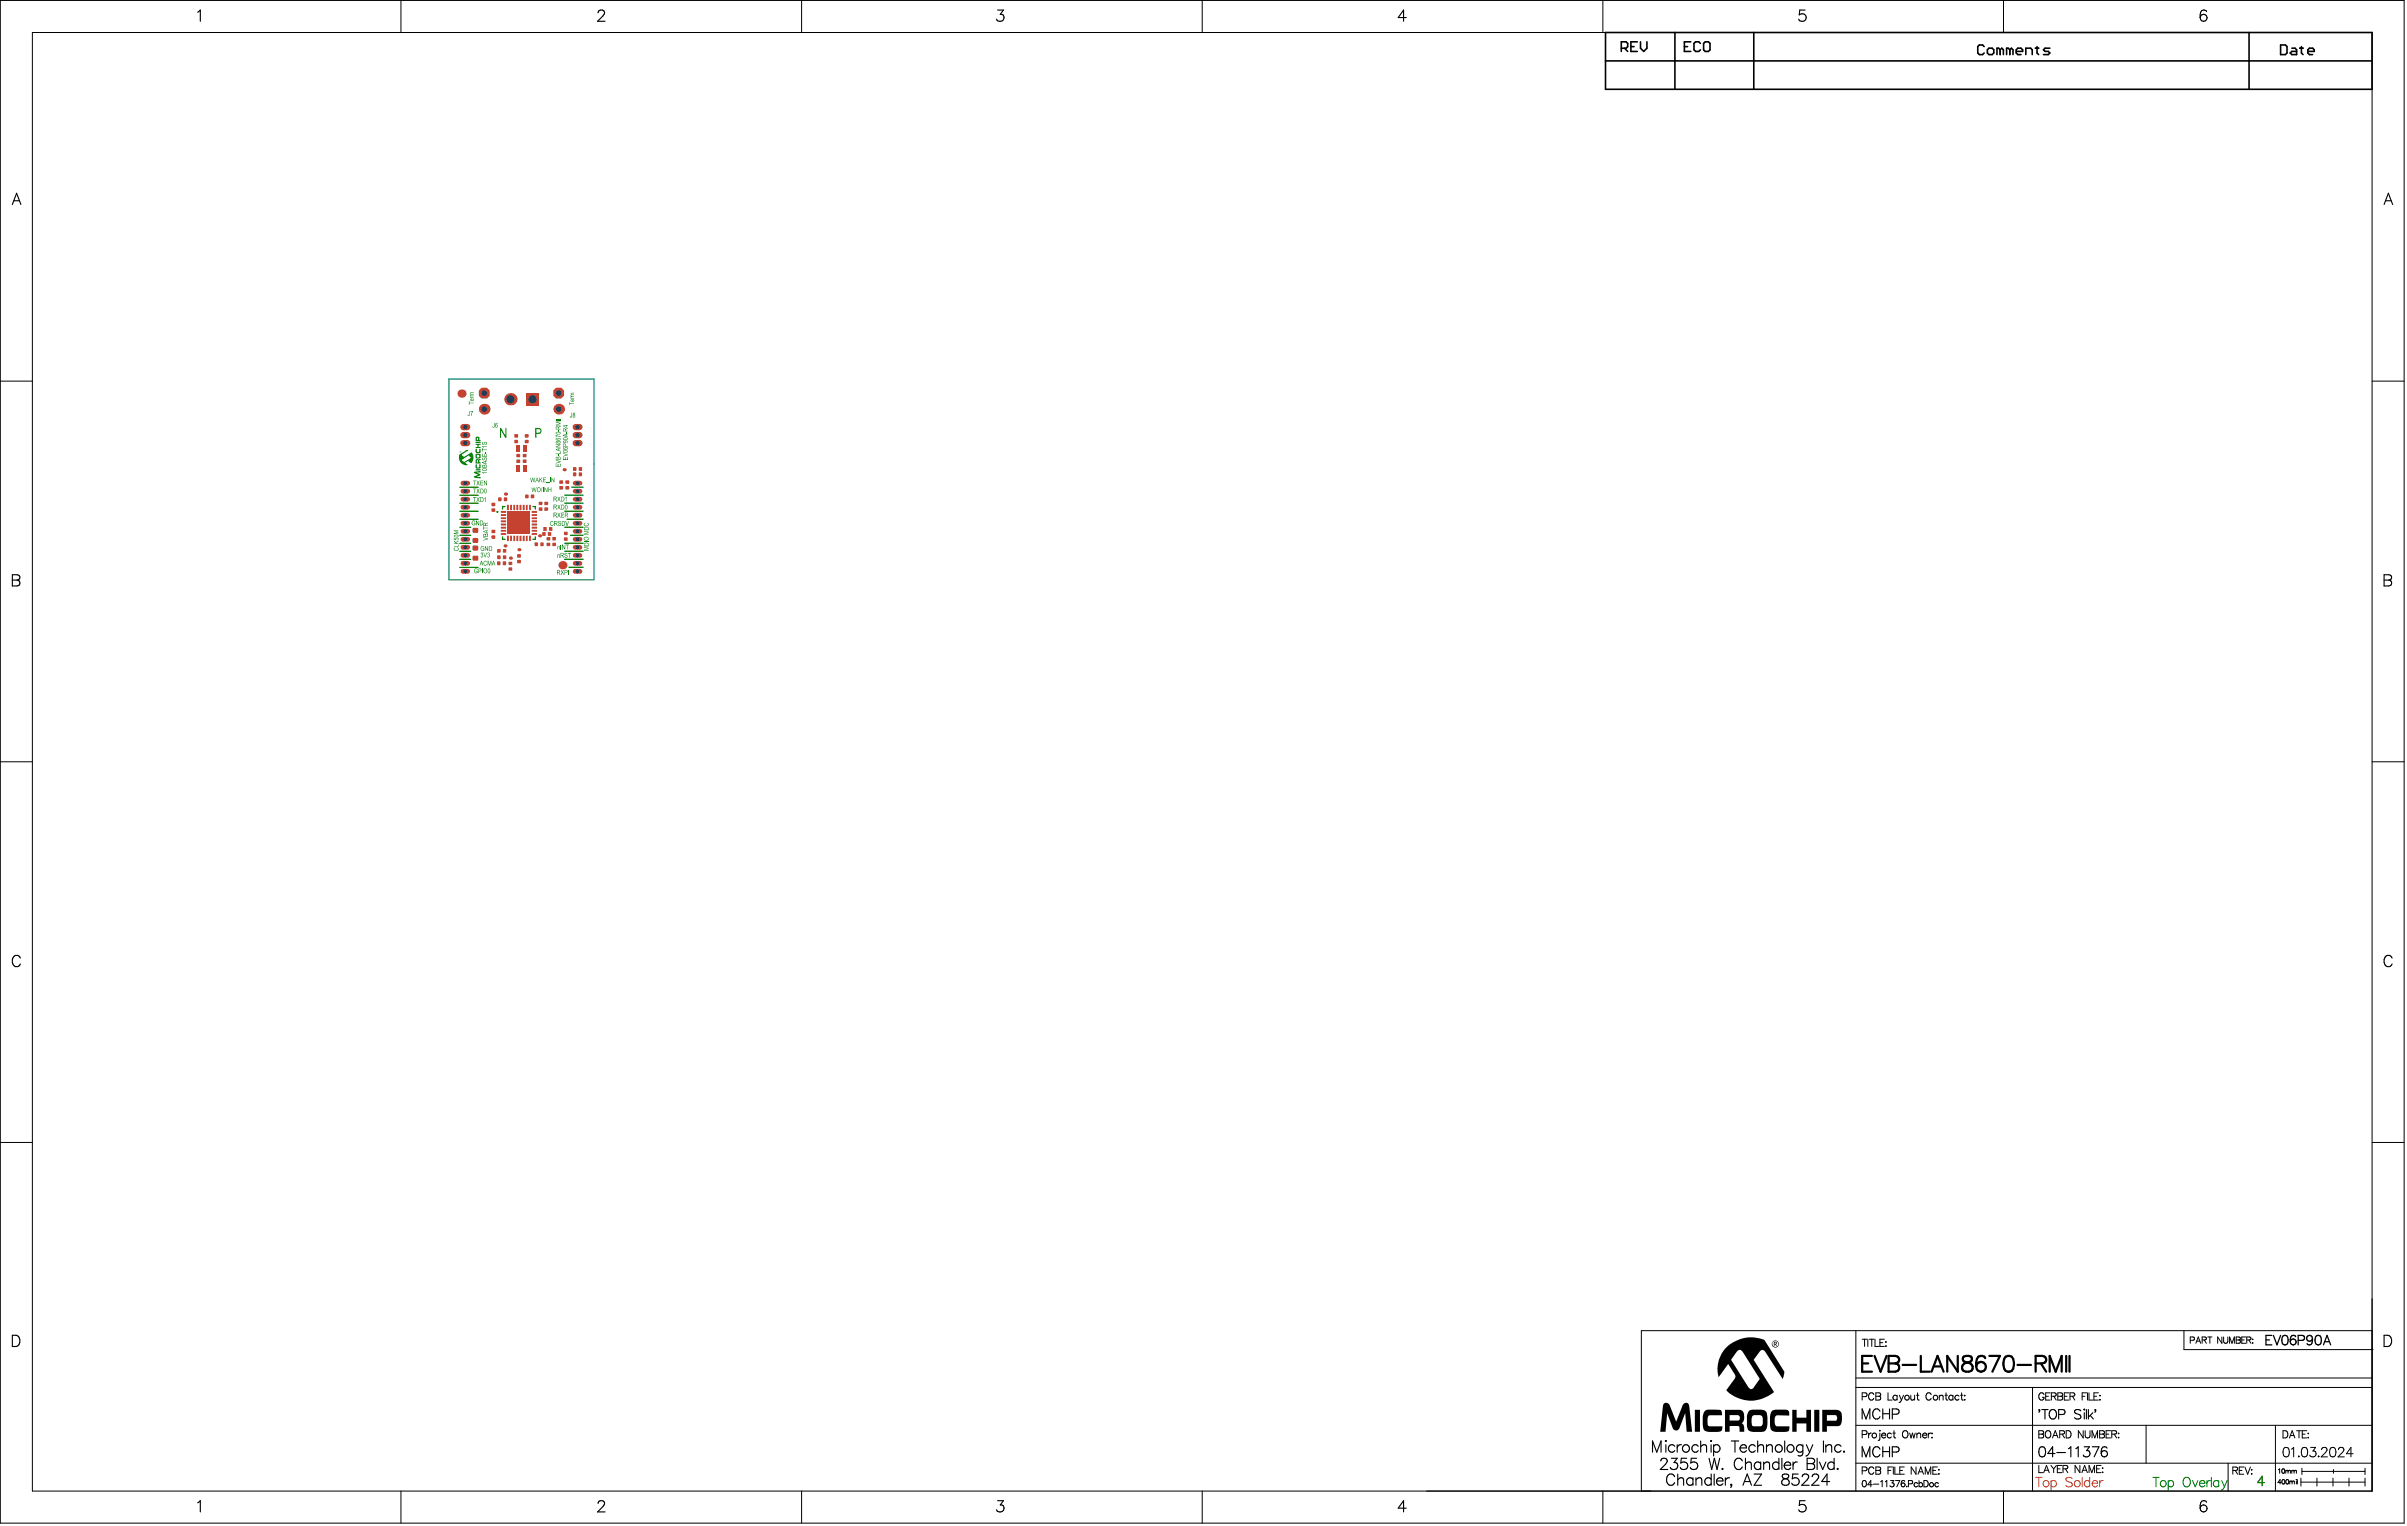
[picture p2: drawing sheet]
<svg xmlns="http://www.w3.org/2000/svg" width="635mm" height="403mm" viewBox="0 0 635 403" stroke-linecap="round" stroke-linejoin="round" font-family="sans-serif">
<path d="M597.4 391.1h-1.8l1.2-1.7v2.5" fill="none" stroke="#c64230" stroke-width=".3"/>
<g fill="none" stroke="#c64230" stroke-width=".26">
<path d="M537 389.7h1.7M537.9 389.7v2.5M541.1 390.9a.8 .8 0 0 1 1.2-.1 .8 .8 0 0 1 0 1.1 .8 .8 0 0 1-1.2-.1M541.1 390.5v2.5M546.7 390.1a.94 .94 0 0 0-.9-.4 .94 .94 0 0 0-.8 .6l.3 .3 .9 .4a.61 .61 0 0 1 .5 .5 .61 .61 0 0 1-.3 .6 1.15 1.15 0 0 1-1.4-.3M549.3 389.7v2.5M551.3 390.9a.8 .8 0 0 0-1.2-.1 .8 .8 0 0 0 0 1.1 .8 .8 0 0 0 1.2-.1M551.3 389.7v2.5M551.9 391.2a.79 .79 0 0 0 .5 .9 .79 .79 0 0 0 1-.3M552.3 390.6a.66 .66 0 0 1 .7 0 .66 .66 0 0 1 .4 .6h-1.5zM553.9 390.5v1.7M554.9 390.5a.8 .8 0 0 0-1 .7"/>
<circle cx="539.8" cy="391.3" r=".82"/>
<circle cx="548" cy="391.4" r=".82"/>
</g>
<path d="M122.1 150.7h1.3" fill="none" stroke="#c64230" stroke-width="1.3"/>
<circle cx="122.8" cy="150.7" r=".53" fill="#1f4769"/>
<path d="M122.1 148.6h1.3" fill="none" stroke="#c64230" stroke-width="1.3"/>
<circle cx="122.8" cy="148.6" r=".53" fill="#1f4769"/>
<path d="M122.1 146.5h1.3" fill="none" stroke="#c64230" stroke-width="1.3"/>
<circle cx="122.8" cy="146.5" r=".53" fill="#1f4769"/>
<path d="M122.1 144.4h1.3" fill="none" stroke="#c64230" stroke-width="1.3"/>
<circle cx="122.8" cy="144.4" r=".53" fill="#1f4769"/>
<path d="M122.1 142.3h1.3" fill="none" stroke="#c64230" stroke-width="1.3"/>
<circle cx="122.8" cy="142.3" r=".53" fill="#1f4769"/>
<path d="M122.1 140.1h1.3" fill="none" stroke="#c64230" stroke-width="1.3"/>
<circle cx="122.8" cy="140.1" r=".53" fill="#1f4769"/>
<path d="M122.1 138h1.3" fill="none" stroke="#c64230" stroke-width="1.3"/>
<circle cx="122.8" cy="138" r=".53" fill="#1f4769"/>
<path d="M122.1 135.9h1.3" fill="none" stroke="#c64230" stroke-width="1.3"/>
<circle cx="122.8" cy="135.9" r=".53" fill="#1f4769"/>
<path d="M122.3 112.7h1" fill="none" stroke="#c64230" stroke-width="1.7"/>
<circle cx="122.8" cy="112.7" r=".58" fill="#1f4769"/>
<path d="M122.3 114.8h1" fill="none" stroke="#c64230" stroke-width="1.7"/>
<circle cx="122.8" cy="114.8" r=".58" fill="#1f4769"/>
<path d="M122.1 133.8h1.3" fill="none" stroke="#c64230" stroke-width="1.3"/>
<circle cx="122.8" cy="133.8" r=".53" fill="#1f4769"/>
<path d="M122.1 131.7h1.3" fill="none" stroke="#c64230" stroke-width="1.3"/>
<circle cx="122.8" cy="131.7" r=".53" fill="#1f4769"/>
<path d="M122.1 129.6h1.3" fill="none" stroke="#c64230" stroke-width="1.3"/>
<circle cx="122.8" cy="129.6" r=".53" fill="#1f4769"/>
<path d="M122.1 127.5h1.3" fill="none" stroke="#c64230" stroke-width="1.3"/>
<circle cx="122.8" cy="127.5" r=".53" fill="#1f4769"/>
<path d="M122.3 116.9h1" fill="none" stroke="#c64230" stroke-width="1.7"/>
<circle cx="122.8" cy="116.9" r=".58" fill="#1f4769"/>
<circle cx="127.7" cy="107.9" r="1.42" fill="#c64230"/>
<circle cx="127.7" cy="107.9" r=".75" fill="#1f4769"/>
<circle cx="134.7" cy="105.3" r="1.62" fill="#c64230"/>
<circle cx="134.7" cy="105.3" r="1.08" fill="#1f4769"/>
<path d="M127 102.3h1.5l.7 .7v1.4l-.7 .7h-1.5l-.7-.7v-1.4z" fill-rule="evenodd" fill="#c64230"/>
<circle cx="127.7" cy="103.7" r=".75" fill="#1f4769"/>
<path d="M151.7 150.7h1.3" fill="none" stroke="#c64230" stroke-width="1.3"/>
<circle cx="152.4" cy="150.7" r=".53" fill="#1f4769"/>
<path d="M151.7 148.6h1.3" fill="none" stroke="#c64230" stroke-width="1.3"/>
<circle cx="152.4" cy="148.6" r=".53" fill="#1f4769"/>
<path d="M151.7 146.5h1.3" fill="none" stroke="#c64230" stroke-width="1.3"/>
<circle cx="152.4" cy="146.5" r=".53" fill="#1f4769"/>
<path d="M151.7 144.4h1.3" fill="none" stroke="#c64230" stroke-width="1.3"/>
<circle cx="152.4" cy="144.4" r=".53" fill="#1f4769"/>
<path d="M151.7 142.3h1.3" fill="none" stroke="#c64230" stroke-width="1.3"/>
<circle cx="152.4" cy="142.3" r=".53" fill="#1f4769"/>
<path d="M151.7 140.1h1.3" fill="none" stroke="#c64230" stroke-width="1.3"/>
<circle cx="152.4" cy="140.1" r=".53" fill="#1f4769"/>
<path d="M151.7 138h1.3" fill="none" stroke="#c64230" stroke-width="1.3"/>
<circle cx="152.4" cy="138" r=".53" fill="#1f4769"/>
<path d="M151.7 135.9h1.3" fill="none" stroke="#c64230" stroke-width="1.3"/>
<circle cx="152.4" cy="135.9" r=".53" fill="#1f4769"/>
<path d="M151.7 133.8h1.3" fill="none" stroke="#c64230" stroke-width="1.3"/>
<circle cx="152.4" cy="133.8" r=".53" fill="#1f4769"/>
<path d="M151.7 131.7h1.3" fill="none" stroke="#c64230" stroke-width="1.3"/>
<circle cx="152.4" cy="131.7" r=".53" fill="#1f4769"/>
<path d="M151.7 129.6h1.3" fill="none" stroke="#c64230" stroke-width="1.3"/>
<circle cx="152.4" cy="129.6" r=".53" fill="#1f4769"/>
<path d="M138.9 103.7h3.2v3.2h-3.2z" fill-rule="evenodd" fill="#c64230"/>
<circle cx="140.5" cy="105.3" r="1.08" fill="#1f4769"/>
<path d="M151.7 127.5h1.3" fill="none" stroke="#c64230" stroke-width="1.3"/>
<circle cx="152.4" cy="127.5" r=".53" fill="#1f4769"/>
<path d="M151.9 116.9h1" fill="none" stroke="#c64230" stroke-width="1.7"/>
<circle cx="152.4" cy="116.9" r=".58" fill="#1f4769"/>
<path d="M151.9 114.8h1" fill="none" stroke="#c64230" stroke-width="1.7"/>
<circle cx="152.4" cy="114.8" r=".58" fill="#1f4769"/>
<path d="M151.9 112.7h1" fill="none" stroke="#c64230" stroke-width="1.7"/>
<circle cx="152.4" cy="112.7" r=".58" fill="#1f4769"/>
<circle cx="147.4" cy="107.9" r="1.42" fill="#c64230"/>
<circle cx="147.4" cy="107.9" r=".75" fill="#1f4769"/>
<path d="M146 103l.7-.7h1.4l.7 .7v1.4l-.7 .7h-1.4l-.7-.7z" fill-rule="evenodd" fill="#c64230"/>
<circle cx="147.4" cy="103.7" r=".75" fill="#1f4769"/>
<g fill="#c64230">
<path d="M129.7 132.8l.2-.2h.5l.3 .2v.5l-.3 .2h-.5l-.2-.2z" fill-rule="evenodd"/>
<path d="M129.7 134.3l.2-.2h.5l.3 .2v.5l-.3 .2h-.5l-.2-.2z" fill-rule="evenodd"/>
<path d="M139.7 141.3l.4 .1-.2 1.3-.3-.1z" fill-rule="evenodd"/>
<path d="M138.9 141.3l.3 .1-.1 1.3-.4-.1z" fill-rule="evenodd"/>
<path d="M138 141.3l.4 .1-.1 1.3-.4-.1z" fill-rule="evenodd"/>
<path d="M137.2 141.3l.4 .1-.2 1.3-.3-.1z" fill-rule="evenodd"/>
<path d="M136.4 141.3l.3 .1-.1 1.3-.4-.1z" fill-rule="evenodd"/>
<path d="M135.5 141.3l.4 .1-.1 1.3-.4-.1z" fill-rule="evenodd"/>
<path d="M134.7 141.3l.4 .1-.2 1.3-.3-.1z" fill-rule="evenodd"/>
<path d="M133.9 141.3l.3 .1-.1 1.3-.4-.1z" fill-rule="evenodd"/>
<path d="M133.9 133.2l.3 .1-.1 1.3-.4-.2z" fill-rule="evenodd"/>
<path d="M134.7 133.2l.4 .1-.2 1.3-.3-.2z" fill-rule="evenodd"/>
<path d="M135.5 133.2l.4 .1-.1 1.3-.4-.2z" fill-rule="evenodd"/>
<path d="M136.4 133.2l.3 .1-.1 1.3-.4-.2z" fill-rule="evenodd"/>
<path d="M137.2 133.2l.4 .1-.2 1.3-.3-.2z" fill-rule="evenodd"/>
<path d="M138 133.2l.4 .1-.1 1.3-.4-.2z" fill-rule="evenodd"/>
<path d="M138.9 133.2l.3 .1-.1 1.3-.4-.2z" fill-rule="evenodd"/>
<path d="M139.7 133.2l.4 .1-.2 1.3-.3-.2z" fill-rule="evenodd"/>
<path d="M140.3 140.7l1.3-.1 .1 .4-1.3 .1z" fill-rule="evenodd"/>
<path d="M140.3 139.9l1.3-.1 .1 .3-1.3 .2z" fill-rule="evenodd"/>
<path d="M140.4 138.9h1.2l.1 .4-1.3 .1z" fill-rule="evenodd"/>
<path d="M140.4 138.1h1.2l.1 .4-1.3 .1z" fill-rule="evenodd"/>
<path d="M140.4 137.3h1.2l.1 .3-1.3 .2z" fill-rule="evenodd"/>
<path d="M140.4 136.4h1.2l.1 .4-1.3 .1z" fill-rule="evenodd"/>
<path d="M140.3 135.7l1.3-.1 .1 .4-1.3 .1z" fill-rule="evenodd"/>
<path d="M140.3 134.9l1.3-.1 .1 .4-1.3 .1z" fill-rule="evenodd"/>
<path d="M132.1 134.9l1.3-.1 .1 .4-1.3 .1z" fill-rule="evenodd"/>
<path d="M132.1 135.7l1.3-.1 .1 .4-1.3 .1z" fill-rule="evenodd"/>
<path d="M132.2 136.4h1.2l.1 .4-1.3 .1z" fill-rule="evenodd"/>
<path d="M132.2 137.3h1.2l.1 .3-1.3 .2z" fill-rule="evenodd"/>
<path d="M132.2 138.1h1.2l.1 .4-1.3 .1z" fill-rule="evenodd"/>
<path d="M132.2 138.9h1.2l.1 .4-1.3 .1z" fill-rule="evenodd"/>
<path d="M132.1 139.9l1.3-.1 .1 .3-1.3 .2z" fill-rule="evenodd"/>
<path d="M132.1 140.7l1.3-.1 .1 .4-1.3 .1z" fill-rule="evenodd"/>
<path d="M134 135h5.8v5.9h-5.8z" fill-rule="evenodd"/>
<path d="M152.7 123.4l.2-.2h.4l.3 .2v.6l-.3 .2h-.4l-.2-.2z" fill-rule="evenodd"/>
<path d="M151.2 123.4l.2-.2h.4l.3 .2v.6l-.3 .2h-.4l-.2-.2z" fill-rule="evenodd"/>
<path d="M131.1 148.3l.2-.2h.5l.2 .2v.6l-.2 .2h-.5l-.2-.2z" fill-rule="evenodd"/>
<path d="M132.8 148.1h.5l.2 .2v.6l-.2 .2h-.5l-.2-.2v-.6z" fill-rule="evenodd"/>
<path d="M136.7 147.7h.5l.2 .2v.5l-.2 .2h-.5l-.3-.2v-.5z" fill-rule="evenodd"/>
<path d="M136.7 146.2h.5l.2 .2v.5l-.2 .2h-.5l-.3-.2v-.5z" fill-rule="evenodd"/>
<path d="M134.2 149.9l.2-.3h.5l.3 .3v.4l-.3 .3h-.5l-.2-.3z" fill-rule="evenodd"/>
<path d="M134.4 148.1h.5l.3 .3v.4l-.3 .3h-.5l-.2-.3v-.4z" fill-rule="evenodd"/>
<path d="M136.2 117.5h1v1.8h-1z" fill-rule="evenodd"/>
<path d="M137.9 117.5h1v1.8h-1z" fill-rule="evenodd"/>
<path d="M137.9 122.6h1v1.7h-1z" fill-rule="evenodd"/>
<path d="M136.2 122.6h1v1.7h-1z" fill-rule="evenodd"/>
<path d="M149 141.7h.5l.3 .3v.4l-.3 .3h-.5l-.2-.3v-.4z" fill-rule="evenodd"/>
<path d="M149 140.2h.5l.3 .3v.4l-.3 .3h-.5l-.2-.3v-.4z" fill-rule="evenodd"/>
<path d="M144.4 143.1h.6l.2 .3v.4l-.2 .3h-.6l-.2-.3v-.4z" fill-rule="evenodd"/>
<path d="M144.4 141.6h.6l.2 .3v.4l-.2 .3h-.6l-.2-.3v-.4z" fill-rule="evenodd"/>
<path d="M142.5 143.3l.3-.2h.4l.2 .2v.5l-.2 .3h-.4l-.3-.3z" fill-rule="evenodd"/>
<path d="M141.3 143.1h.4l.2 .2v.5l-.2 .3h-.4l-.3-.3v-.5z" fill-rule="evenodd"/>
<path d="M132.7 146.7l.2-.2h.4l.3 .2v.6l-.3 .2h-.4l-.2-.2z" fill-rule="evenodd"/>
<path d="M131.2 146.7l.2-.2h.4l.3 .2v.6l-.3 .2h-.4l-.2-.2z" fill-rule="evenodd"/>
<path d="M132.9 144.8h.4l.3 .2v.6l-.3 .2h-.4l-.2-.2v-.6z" fill-rule="evenodd"/>
<path d="M131.4 144.8h.4l.3 .2v.6l-.3 .2h-.4l-.2-.2v-.6z" fill-rule="evenodd"/>
<path d="M125 141.9h.8l.4 .3v.7l-.4 .3h-.8l-.3-.3v-.7z" fill-rule="evenodd"/>
<path d="M125 139.2h.8l.4 .4v.6l-.4 .4h-.8l-.3-.4v-.6z" fill-rule="evenodd"/>
<path d="M138.5 130.7l.3-.3h.4l.2 .3v.5l-.2 .2h-.4l-.3-.2z" fill-rule="evenodd"/>
<path d="M140 130.7l.3-.3h.4l.2 .3v.5l-.2 .2h-.4l-.3-.2z" fill-rule="evenodd"/>
<path d="M142.3 132.3h.6l.2 .3v.4l-.2 .2h-.6l-.2-.2v-.4z" fill-rule="evenodd"/>
<path d="M142.1 134l.2-.2h.6l.2 .2v.5l-.2 .2h-.6l-.2-.2z" fill-rule="evenodd"/>
<path d="M143.8 132.3h.6l.2 .3v.4l-.2 .2h-.6l-.2-.2v-.4z" fill-rule="evenodd"/>
<path d="M143.8 133.8h.6l.2 .2v.5l-.2 .2h-.6l-.2-.2v-.5z" fill-rule="evenodd"/>
<path d="M151.2 124.9l.2-.3h.4l.3 .3v.5l-.3 .2h-.4l-.2-.2z" fill-rule="evenodd"/>
<path d="M152.6 124.9l.3-.3h.4l.3 .3v.5l-.3 .2h-.4l-.3-.2z" fill-rule="evenodd"/>
<path d="M143 140.6l.2-.2h.5l.2 .2v.5l-.2 .3h-.5l-.2-.3z" fill-rule="evenodd"/>
<path d="M144.5 140.6l.2-.2h.5l.2 .2v.5l-.2 .3h-.5l-.2-.3z" fill-rule="evenodd"/>
<path d="M132.9 131.4l.2-.2h.5l.2 .2v.6l-.2 .2h-.5l-.2-.2z" fill-rule="evenodd"/>
<path d="M131.4 131.4l.2-.2h.5l.2 .2v.6l-.2 .2h-.5l-.2-.2z" fill-rule="evenodd"/>
<path d="M138.7 114.5h.5l.2 .2v.5l-.2 .2h-.5l-.3-.2v-.5z" fill-rule="evenodd"/>
<path d="M138.7 116h.5l.2 .2v.5l-.2 .2h-.5l-.3-.2v-.5z" fill-rule="evenodd"/>
<path d="M135.7 114.7l.2-.2h.6l.2 .2v.5l-.2 .2h-.6l-.2-.2z" fill-rule="evenodd"/>
<path d="M135.7 116.2l.2-.2h.6l.2 .2v.5l-.2 .2h-.6l-.2-.2z" fill-rule="evenodd"/>
<path d="M125 143.9h.8l.4 .3v.7l-.4 .3h-.8l-.3-.3v-.7z" fill-rule="evenodd"/>
<path d="M125 146.6h.8l.4 .3v.7l-.4 .3h-.8l-.3-.3v-.7z" fill-rule="evenodd"/>
<path d="M145.7 141.9l.2-.3h.6l.2 .3v.4l-.2 .3h-.6l-.2-.3z" fill-rule="evenodd"/>
<path d="M145.7 143.4l.2-.3h.6l.2 .3v.4l-.2 .3h-.6l-.2-.3z" fill-rule="evenodd"/>
<path d="M147.6 126.9l.2-.2h.5l.3 .2v.5l-.3 .2h-.5l-.2-.2z" fill-rule="evenodd"/>
<path d="M147.8 128.2h.5l.3 .2v.5l-.3 .2h-.5l-.2-.2v-.5z" fill-rule="evenodd"/>
<path d="M149.4 126.7h.5l.3 .2v.5l-.3 .2h-.5l-.2-.2v-.5z" fill-rule="evenodd"/>
<path d="M149.4 128.2h.5l.3 .2v.5l-.3 .2h-.5l-.2-.2v-.5z" fill-rule="evenodd"/>
<path d="M143.3 139.2l.3-.2h.4l.2 .2v.6l-.2 .2h-.4l-.3-.2z" fill-rule="evenodd"/>
<path d="M145 139h.5l.2 .2v.6l-.2 .2h-.5l-.2-.2v-.6z" fill-rule="evenodd"/>
<path d="M129.7 140l.2-.3h.5l.3 .3v.4l-.3 .2h-.5l-.2-.2z" fill-rule="evenodd"/>
<path d="M129.7 141.5l.2-.3h.5l.3 .3v.4l-.3 .2h-.5l-.2-.2z" fill-rule="evenodd"/>
<path d="M136.2 119.9l.3-.2h.5l.2 .2v.5l-.2 .2h-.5l-.3-.2z" fill-rule="evenodd"/>
<path d="M136.2 121.4l.3-.2h.5l.2 .2v.5l-.2 .2h-.5l-.3-.2z" fill-rule="evenodd"/>
<path d="M137.9 119.9l.2-.2h.6l.2 .2v.5l-.2 .2h-.6l-.2-.2z" fill-rule="evenodd"/>
<path d="M137.9 121.4l.2-.2h.6l.2 .2v.5l-.2 .2h-.6l-.2-.2z" fill-rule="evenodd"/>
</g>
<g fill="#c64230">
<path d="M130.4 133.3h.3l-.3 .2z"/>
<path d="M130.4 132.6l.3 .2h-.3z"/>
<path d="M129.7 132.7l.2-.1v.2h-.2z"/>
<path d="M129.7 133.3h.2v.2z"/>
<path d="M130.4 134.8h.3l-.3 .2z"/>
<path d="M130.4 134.1l.3 .2h-.3z"/>
<path d="M129.7 134.2l.2-.1v.2h-.2z"/>
<path d="M129.7 134.8h.2v.2z"/>
<path d="M139.9 141.3l.2 .1z"/>
<path d="M139.6 142.6l.1 .1z"/>
<path d="M139.1 141.3l.1 .1z"/>
<path d="M138.7 142.6l.2 .1z"/>
<path d="M138.3 141.3l.1 .1z"/>
<path d="M137.9 142.6l.1 .1z"/>
<path d="M137.4 141.3l.2 .1z"/>
<path d="M137.1 142.6l.1 .1z"/>
<path d="M136.6 141.3l.1 .1z"/>
<path d="M136.2 142.6l.2 .1z"/>
<path d="M135.8 141.3l.1 .1z"/>
<path d="M135.4 142.6l.1 .1z"/>
<path d="M134.9 141.3l.2 .1z"/>
<path d="M134.6 142.6l.1 .1z"/>
<path d="M134.1 141.3l.1 .1z"/>
<path d="M133.7 142.6l.2 .1z"/>
<path d="M134.1 133.2l.1 .1z"/>
<path d="M133.7 134.4l.2 .2z"/>
<path d="M134.9 133.2l.2 .1z"/>
<path d="M134.6 134.4l.1 .2z"/>
<path d="M135.8 133.2l.1 .1z"/>
<path d="M135.4 134.4l.1 .2z"/>
<path d="M136.6 133.2l.1 .1z"/>
<path d="M136.2 134.4l.2 .2z"/>
<path d="M137.4 133.2l.2 .1z"/>
<path d="M137.1 134.4l.1 .2z"/>
<path d="M138.3 133.2l.1 .1z"/>
<path d="M137.9 134.4l.1 .2z"/>
<path d="M139.1 133.2l.1 .1z"/>
<path d="M138.7 134.4l.2 .2z"/>
<path d="M139.9 133.2l.2 .1z"/>
<path d="M139.6 134.4l.1 .2z"/>
<path d="M141.6 140.6l.1 .1z"/>
<path d="M140.3 141l.1 .1z"/>
<path d="M141.6 139.8l.1 .1z"/>
<path d="M140.3 140.1l.1 .2z"/>
<path d="M141.6 138.9l.1 .2z"/>
<path d="M140.3 139.3l.1 .1z"/>
<path d="M141.6 138.1l.1 .1z"/>
<path d="M140.3 138.5l.1 .1z"/>
<path d="M141.6 137.3l.1 .1z"/>
<path d="M140.3 137.6l.1 .2z"/>
<path d="M141.6 136.4l.1 .2z"/>
<path d="M140.3 136.8l.1 .1z"/>
<path d="M141.6 135.6l.1 .1z"/>
<path d="M140.3 136l.1 .1z"/>
<path d="M141.6 134.8l.1 .1z"/>
<path d="M140.3 135.2l.1 .1z"/>
<path d="M133.4 134.8l.1 .1z"/>
<path d="M132.1 135.2l.1 .1z"/>
<path d="M133.4 135.6l.1 .1z"/>
<path d="M132.1 136l.1 .1z"/>
<path d="M133.4 136.4l.1 .2z"/>
<path d="M132.1 136.8l.1 .1z"/>
<path d="M133.4 137.3l.1 .1z"/>
<path d="M132.1 137.6l.1 .2z"/>
<path d="M133.4 138.1l.1 .1z"/>
<path d="M132.1 138.5l.1 .1z"/>
<path d="M133.4 138.9l.1 .2z"/>
<path d="M132.1 139.3l.1 .1z"/>
<path d="M133.4 139.8l.1 .1z"/>
<path d="M132.1 140.1l.1 .2z"/>
<path d="M133.4 140.6l.1 .1z"/>
<path d="M132.1 141l.1 .1z"/>
<path d="M152.7 124h.2v.2z"/>
<path d="M153.3 124h.3l-.3 .2z"/>
<path d="M153.3 123.2l.3 .2h-.3z"/>
<path d="M152.7 123.3l.2-.1v.2h-.2z"/>
<path d="M151.2 124h.2v.2z"/>
<path d="M151.8 124h.3l-.3 .2z"/>
<path d="M151.8 123.2l.3 .2h-.3z"/>
<path d="M151.2 123.3l.2-.1v.2h-.2z"/>
<path d="M131.8 148.1l.2 .2h-.2z"/>
<path d="M131.2 148.2l.1-.1v.2h-.2z"/>
<path d="M131.1 148.9h.2v.2z"/>
<path d="M131.8 148.9h.2l-.2 .2z"/>
<path d="M133.3 148.1l.2 .2h-.2z"/>
<path d="M132.7 148.2l.1-.1v.2h-.2z"/>
<path d="M132.6 148.9h.2v.2z"/>
<path d="M133.3 148.9h.2l-.2 .2z"/>
<path d="M136.5 147.7h.2v.2h-.3z"/>
<path d="M136.4 148.4h.3v.2z"/>
<path d="M137.2 148.4h.2l-.2 .2z"/>
<path d="M137.2 147.7l.2 .2h-.2z"/>
<path d="M136.5 146.2h.2v.2h-.3z"/>
<path d="M136.4 146.9h.3v.2z"/>
<path d="M137.2 146.9h.2l-.2 .2z"/>
<path d="M137.2 146.2l.2 .2h-.2z"/>
<path d="M134.2 149.7l.2-.1v.3h-.2z"/>
<path d="M134.2 150.3h.2v.3z"/>
<path d="M134.9 150.3h.3l-.3 .3z"/>
<path d="M134.9 149.6l.3 .3h-.3z"/>
<path d="M134.2 148.2l.2-.1v.3h-.2z"/>
<path d="M134.2 148.8h.2v.3z"/>
<path d="M134.9 148.8h.3l-.3 .3z"/>
<path d="M134.9 148.1l.3 .3h-.3z"/>
<path d="M148.8 141.8l.2-.1v.3h-.2z"/>
<path d="M148.8 142.4h.2v.3z"/>
<path d="M149.5 142.4h.3l-.3 .3z"/>
<path d="M149.5 141.7l.3 .3h-.3z"/>
<path d="M148.8 140.3l.2-.1v.3h-.2z"/>
<path d="M148.8 140.9h.2v.3z"/>
<path d="M149.5 140.9h.3l-.3 .3z"/>
<path d="M149.5 140.2l.3 .3h-.3z"/>
<path d="M144.3 143.2l.1-.1v.3h-.2z"/>
<path d="M144.2 143.8h.2v.3z"/>
<path d="M145 143.8h.2l-.2 .3z"/>
<path d="M145 143.1l.2 .3h-.2z"/>
<path d="M144.3 141.7l.1-.1v.3h-.2z"/>
<path d="M144.2 142.3h.2v.3z"/>
<path d="M145 142.3h.2l-.2 .3z"/>
<path d="M145 141.6l.2 .3h-.2z"/>
<path d="M142.5 143.8h.3v.3z"/>
<path d="M143.2 143.8h.2l-.2 .3z"/>
<path d="M143.2 143.1l.2 .2h-.2z"/>
<path d="M142.6 143.1h.2v.2h-.3z"/>
<path d="M141 143.8h.3v.3z"/>
<path d="M141.7 143.8h.2l-.2 .3z"/>
<path d="M141.7 143.1l.2 .2h-.2z"/>
<path d="M141.1 143.1h.2v.2h-.3z"/>
<path d="M133.3 146.5l.3 .2h-.3z"/>
<path d="M132.7 146.6l.2-.1v.2h-.2z"/>
<path d="M132.7 147.3h.2v.2z"/>
<path d="M133.3 147.3h.3l-.1 .1-.2 .1z"/>
<path d="M131.8 146.5l.3 .2h-.3z"/>
<path d="M131.2 146.6l.2-.1v.2h-.2z"/>
<path d="M131.2 147.3h.2v.2z"/>
<path d="M131.8 147.3h.3l-.3 .2z"/>
<path d="M133.3 144.8l.3 .2h-.3z"/>
<path d="M132.7 144.9l.2-.1v.2h-.2z"/>
<path d="M132.7 145.6h.2v.2z"/>
<path d="M133.3 145.6h.3l-.3 .2z"/>
<path d="M131.8 144.8l.3 .2h-.3z"/>
<path d="M131.2 144.9l.2-.1v.2h-.2z"/>
<path d="M131.2 145.6h.2v.2z"/>
<path d="M131.8 145.6h.3l-.3 .2z"/>
<path d="M124.7 142.9h.3v.3z"/>
<path d="M125.8 142.9h.4l-.2 .3h-.2z"/>
<path d="M125.8 141.9l.4 .3h-.4z"/>
<path d="M124.8 141.9h.2v.3h-.3z"/>
<path d="M124.7 140.2h.3v.4z"/>
<path d="M125.8 140.2h.4l-.2 .3-.2 .1z"/>
<path d="M125.8 139.2l.4 .4h-.4z"/>
<path d="M124.8 139.3l.2-.1v.4h-.3z"/>
<path d="M138.5 131.2h.3v.2z"/>
<path d="M139.2 131.2h.2l-.2 .2z"/>
<path d="M139.2 130.4l.2 .3h-.2z"/>
<path d="M138.6 130.5l.2-.1v.3h-.3z"/>
<path d="M140 131.2h.3v.2z"/>
<path d="M140.7 131.2h.2l-.2 .2z"/>
<path d="M140.7 130.4l.2 .3h-.2z"/>
<path d="M140.1 130.5l.2-.1v.3h-.3z"/>
<path d="M142.2 132.4l.1-.1v.3h-.2z"/>
<path d="M142.1 133h.2v.2z"/>
<path d="M142.9 133h.2l-.2 .2z"/>
<path d="M142.9 132.3l.2 .3h-.2z"/>
<path d="M142.2 133.9l.1-.1v.2h-.2z"/>
<path d="M142.1 134.5h.2v.2z"/>
<path d="M142.9 134.5h.2l-.2 .2z"/>
<path d="M142.9 133.8l.2 .2h-.2z"/>
<path d="M143.7 132.4l.1-.1v.3h-.2z"/>
<path d="M143.6 133h.2v.2z"/>
<path d="M144.4 133h.2l-.2 .2z"/>
<path d="M144.4 132.3l.2 .3h-.2z"/>
<path d="M143.7 133.9l.1-.1v.2h-.2z"/>
<path d="M143.6 134.5h.2v.2z"/>
<path d="M144.4 134.5h.2l-.2 .2z"/>
<path d="M144.4 133.8l.2 .2h-.2z"/>
<path d="M151.2 125.4h.2v.2z"/>
<path d="M151.8 125.4h.3l-.3 .2z"/>
<path d="M151.8 124.6l.3 .3h-.3z"/>
<path d="M151.2 124.7l.2-.1v.3h-.2z"/>
<path d="M152.6 125.4h.3v.2z"/>
<path d="M153.3 125.4h.3l-.1 .2h-.2z"/>
<path d="M153.3 124.6l.3 .3h-.3z"/>
<path d="M152.7 124.7l.2-.1v.3h-.3z"/>
<path d="M143 141.1h.2v.3z"/>
<path d="M143.7 141.1h.2l-.2 .3z"/>
<path d="M143.7 140.4l.2 .2h-.2z"/>
<path d="M143.1 140.4h.1v.2h-.2z"/>
<path d="M144.5 141.1h.2v.3z"/>
<path d="M145.2 141.1h.2l-.2 .3z"/>
<path d="M145.2 140.4l.2 .2h-.2z"/>
<path d="M144.6 140.4h.1v.2h-.2z"/>
<path d="M133.6 131.2l.2 .2h-.2z"/>
<path d="M133 131.3l.1-.1v.2h-.2z"/>
<path d="M132.9 132h.2v.2z"/>
<path d="M133.6 132h.2l-.2 .2z"/>
<path d="M132.1 131.2l.2 .2h-.2z"/>
<path d="M131.5 131.3l.1-.1v.2h-.2z"/>
<path d="M131.4 132h.2v.2z"/>
<path d="M132.1 132h.2l-.2 .2z"/>
<path d="M138.5 114.6l.2-.1v.2h-.3z"/>
<path d="M138.4 115.2h.3v.2z"/>
<path d="M139.2 115.2h.2l-.2 .2z"/>
<path d="M139.2 114.5l.2 .2h-.2z"/>
<path d="M138.5 116.1l.2-.1v.2h-.3z"/>
<path d="M138.4 116.7h.3v.2z"/>
<path d="M139.2 116.7h.2l-.2 .2z"/>
<path d="M139.2 116l.2 .2h-.2z"/>
<path d="M135.8 114.6l.1-.1v.2h-.2z"/>
<path d="M135.7 115.2h.2v.2z"/>
<path d="M136.5 115.2h.2l-.2 .2z"/>
<path d="M136.5 114.5l.2 .2h-.2z"/>
<path d="M135.8 116.1l.1-.1v.2h-.2z"/>
<path d="M135.7 116.7h.2v.2z"/>
<path d="M136.5 116.7h.2l-.2 .2z"/>
<path d="M136.5 116l.2 .2h-.2z"/>
<path d="M124.7 144.9h.3v.3z"/>
<path d="M125.8 144.9h.4l-.1 .2-.3 .1z"/>
<path d="M125.8 143.9l.4 .3h-.4z"/>
<path d="M124.8 143.9h.2v.3h-.3z"/>
<path d="M124.7 147.6h.3v.3z"/>
<path d="M125.8 147.6h.4l-.2 .2-.2 .1z"/>
<path d="M125.8 146.6l.4 .3h-.4z"/>
<path d="M124.8 146.6h.2v.3h-.3z"/>
<path d="M145.8 141.7l.1-.1v.3h-.2z"/>
<path d="M145.7 142.3h.2v.3z"/>
<path d="M146.5 142.3h.2l-.2 .3z"/>
<path d="M146.5 141.6l.2 .3h-.2z"/>
<path d="M145.8 143.2l.1-.1v.3h-.2z"/>
<path d="M145.7 143.8h.2v.3z"/>
<path d="M146.5 143.8h.2l-.2 .3z"/>
<path d="M146.5 143.1l.2 .3h-.2z"/>
<path d="M147.6 126.8l.2-.1v.2h-.2z"/>
<path d="M147.6 127.4h.2v.2z"/>
<path d="M148.3 127.4h.3l-.3 .2z"/>
<path d="M148.3 126.7l.3 .2h-.3z"/>
<path d="M147.6 128.3l.2-.1v.2h-.2z"/>
<path d="M147.6 128.9h.2v.2z"/>
<path d="M148.3 128.9h.3l-.3 .2z"/>
<path d="M148.3 128.2l.3 .2h-.3z"/>
<path d="M149.2 126.8l.2-.1v.2h-.2z"/>
<path d="M149.2 127.4h.2v.2z"/>
<path d="M149.9 127.4h.3l-.3 .2z"/>
<path d="M149.9 126.7l.3 .2h-.3z"/>
<path d="M149.2 128.3l.2-.1v.2h-.2z"/>
<path d="M149.2 128.9h.2v.2z"/>
<path d="M149.9 128.9h.3l-.3 .2z"/>
<path d="M149.9 128.2l.3 .2h-.3z"/>
<path d="M143.3 139.8h.3v.2z"/>
<path d="M144 139.8h.2l-.2 .2z"/>
<path d="M144 139l.2 .2h-.2z"/>
<path d="M143.4 139.1l.2-.1v.2h-.3z"/>
<path d="M144.8 139.8h.2v.2z"/>
<path d="M145.5 139.8h.2l-.2 .2z"/>
<path d="M145.5 139l.2 .2h-.2z"/>
<path d="M144.9 139.1l.1-.1v.2h-.2z"/>
<path d="M129.7 139.8l.2-.1v.3h-.2z"/>
<path d="M129.7 140.4h.2v.2z"/>
<path d="M130.4 140.4h.3l-.3 .2z"/>
<path d="M130.4 139.7l.3 .3h-.3z"/>
<path d="M129.7 141.3l.2-.1v.3h-.2z"/>
<path d="M129.7 141.9h.2v.2z"/>
<path d="M130.4 141.9h.3l-.3 .2z"/>
<path d="M130.4 141.2l.3 .3h-.3z"/>
<path d="M136.3 119.8l.2-.1v.2h-.3z"/>
<path d="M136.2 120.4h.3v.2z"/>
<path d="M137 120.4h.2l-.2 .2z"/>
<path d="M137 119.7l.2 .2h-.2z"/>
<path d="M136.3 121.3l.2-.1v.2h-.3z"/>
<path d="M136.2 121.9h.3v.2z"/>
<path d="M137 121.9h.2l-.2 .2z"/>
<path d="M137 121.2l.2 .2h-.2z"/>
<path d="M138 119.8l.1-.1v.2h-.2z"/>
<path d="M137.9 120.4h.2v.2z"/>
<path d="M138.7 120.4h.2l-.2 .2z"/>
<path d="M138.7 119.7l.2 .2h-.2z"/>
<path d="M138 121.3l.1-.1v.2h-.2z"/>
<path d="M137.9 121.9h.2v.2z"/>
<path d="M138.7 121.9h.2l-.2 .2z"/>
<path d="M138.7 121.2l.2 .2h-.2z"/>
<circle cx="148.8" cy="123.9" r=".42"/>
<circle cx="133.4" cy="130.3" r=".42"/>
<circle cx="134.7" cy="147.2" r=".42"/>
<circle cx="136.9" cy="145" r=".42"/>
<circle cx="142.4" cy="141.4" r=".42"/>
<circle cx="133.3" cy="144" r=".42"/>
<circle cx="121.8" cy="103.8" r="1.08"/>
<circle cx="148.4" cy="149.1" r="1.08"/>
</g>
<path d="M131.2 134.9l.1 .2zM133.2 133.6h-.6v.7M140.6 133.6h.6v.7M132.6 141.6v.7h.6M141.2 141.6v.7h-.6" fill="none" stroke="#008000" stroke-width=".33"/>
<g fill="none" stroke="#008000" stroke-width=".34">
<path d="M121.3 139.1h2.9M121.3 137h4.9M121.3 132.7h4.9M121.3 128.5h4.9M121.3 130.6h4.9M121.3 134.9h4.9M149 134.8h4.8M149 139.1h4.8M149 130.6h4.8M149 132.7h4.8M149.6 137h4.2M150.8 128.5h3"/>
<path d="M121.3 143.3h2.9M121.3 147.5h2.9M121.3 149.7h4.9M121.3 145.4h2.9M121.3 141.2h2.9M149 143.3h4.8M149 147.5h4.8M149 145.4h4.8M150.1 149.6h3.7M153.8 141.2h-3.3"/>
</g>
<g fill="#008000">
<path d="M147.9 150.3l.5 .5 .4-.5-.4 .6 .4 .7-.4-.5-.5 .5 .4-.7z"/>
<path d="M149.9 150.3h.2v1.3h-.2z"/>
<path d="M127.6 148.1l.6-.2 .2 .3-.1 .1-.3-.2-.3 .2 .2 .8 .6-.3-.3 .4-.6-.2z"/>
<path d="M128.6 147.9h.3l.3 1.1 .3-1.1h.1v1.3l-.1-1.1-.3 1.1-.4-1.1-.2 1.1z"/>
<path d="M127.2 124.5l1.2 .1h-.9l.1 .2-.1 .1z"/>
<path d="M127.3 120.8l.3-.1-.3 .3 .3 .3 .3-.6h.4l.1 .5-.4 .3 .3-.3-.2-.5-.3 .6-.4 .1-.2-.2z"/>
<path d="M127.2 119.7h.1v.6h.4v-.6l.1 .6h.5l.1-.6v.7h-1.2z"/>
<path d="M127.9 119.2h.2v.4h-.2z"/>
<path d="M127.2 118.2h.1v.4l1.1 .1h-1.1v.4h-.1z"/>
<path d="M127.2 117.7l1.2 .1h-.9l.1 .2-.1 .1z"/>
<path d="M127.3 116.6h.3l-.1 .1a.25 .25 0 0 0-.2 .3 .25 .25 0 0 0 .4 .2 .25 .25 0 0 0 0-.4l.2-.2 .5 .1v.6l-.4 .1 .3-.5a.28 .28 0 0 0-.4-.2 .28 .28 0 0 0-.1 .4l-.2 .2-.4-.1z"/>
<path d="M140.2 128.6l.4 1 .2-1h.2l.2 1 .3-1-.3 1.2-.3-1.1-.4 1.1z"/>
<path d="M143 128.5l-.3 1.3z"/>
<path d="M143.2 128.6l.2 1.2z"/>
<path d="M143.6 128.6l.7 .9 .1-.9v1.2h-.2l-.5-1-.1 1z"/>
<path d="M144.6 128.6l.2 .5h.5l.1-.5v1.2l-.1-.6h-.5l-.2 .6z"/>
<path d="M131.9 112.9h.3l1.1 2v-2h.3v2.6h-.3l-1.1-2v2h-.3z"/>
<path d="M147.1 146.2l.5 .1 .1 .8-.2-.8-.3 .1-.1 .7z"/>
<path d="M149 145.9h.4l.3 .3-.2-.1a.22 .22 0 0 0-.3-.2 .22 .22 0 0 0-.1 .3 .22 .22 0 0 0 .2 .2l.4 .2v.3l-.6 .2-.2-.4 .3 .3a.28 .28 0 0 0 .4-.3 .28 .28 0 0 0-.4-.2l-.3-.2z"/>
<path d="M149.8 145.9h.8v.1h-.3v1.1l-.1-1.1h-.4z"/>
<path d="M147.1 144l.5 .1 .1 .8-.2-.8-.3 .1-.1 .7z"/>
<path d="M147.9 143.7l.2 1.2z"/>
<path d="M148.3 143.7h.1l.6 .9 .1-.9v1.2h-.2l-.5-1v1h-.1z"/>
<path d="M149.2 143.7h.9v.1h-.4v1.1l-.1-1.1h-.4z"/>
<path d="M154.1 144.2h1.2l-1.1 .1 1.1 .3-1.1 .4h1.1v.2h-1.2v-.2l1-.3-1-.3z"/>
<path d="M154.1 142.8l1.2 .1z"/>
<path d="M154.1 140h1.2l-1.1 .1 1.1 .3-1.1 .5 1.1 .1h-1.2v-.2l1-.3-1-.3z"/>
<path d="M154.1 138l.3-.1v.2a.42 .42 0 0 0 0 .6 .42 .42 0 0 0 .6-.1l.2-.3-.3-.3 .1-.1 .3 .5-.4 .4-.8-.3z"/>
<path d="M145.4 137.4h.4l.2 .3-.1 .1-.4-.2-.2 .3 .1 .6 .6-.2-.3 .4-.4-.1-.2-.3v-.5z"/>
<path d="M147.3 137.5l.3-.1a.25 .25 0 0 1 .3 .1 .25 .25 0 0 1 0 .3l-.1-.2a.26 .26 0 0 0-.4 .2 .26 .26 0 0 0 .4 .2l.2 .2v.4l-.6 .1-.2-.4 .5 .3 .2-.4-.6-.3z"/>
<path d="M149.2 137.4h.1l.3 1.1 .5-1.1-.4 1.3h-.2z"/>
<path d="M139.9 126l.3 1 .2-1h.2l.3 1 .3-1-.3 1.2-.4-1.1-.4 1.1z"/>
<path d="M142.3 126l.1 .6 .7-.6-.4 .5 .5 .7-.6-.6-.3 .6z"/>
<path d="M143.3 126h.7l-.6 .1v.4h.6v.2h-.6v.4l.6 .1h-.7z"/>
<path d="M144.1 127.3l.8 .2z"/>
<path d="M145.1 126l.1 1.2z"/>
<path d="M145.4 126l.7 1 .1-1v1.2l-.6-1-.2 1z"/>
<path d="M147 135.2l.5 .5 .4-.5-.4 .6 .4 .7-.4-.5-.5 .5 .4-.7z"/>
<path d="M148.1 135.2h.7l-.6 .2v.3h.6v.2h-.6v.4h.6v.2h-.7z"/>
<path d="M147 131l.5 .5 .4-.5-.4 .6 .4 .7-.4-.6-.5 .6 .4-.7z"/>
<path d="M149.4 131l.1 1.3-.1-1-.3 .2z"/>
<path d="M147 133.1l.5 .5 .4-.5-.4 .6 .4 .7-.4-.6-.5 .6 .4-.7z"/>
<path d="M124.8 128.9h.8l-.3 .1v1.1l-.2-1.1z"/>
<path d="M125.7 128.9l.4 .5 .5-.5-.4 .6 .4 .6-.5-.5-.5 .5 .4-.6z"/>
<path d="M124.5 137.5l.4-.2 .4 .1v.3l-.2-.3-.4 .1-.1 .7 .2 .2h.3l.2-.3h-.3v-.2h.4v.5l-.3 .2-.5-.1-.2-.4z"/>
<path d="M125.6 137.3h.1l.6 1 .1-1v1.3h-.2l-.5-1v1h-.1z"/>
<path d="M119.8 144.5l.3-.1-.2 .6 .2 .2 .7-.2-.2-.6 .4 .2v.4l-.4 .3h-.7l-.2-.4z"/>
<path d="M119.7 144.1h1.1l.2-.5v.6z"/>
<path d="M119.7 142.6l.5 .4 .8-.4-.7 .5 .7 .3h-1.3l.6-.1-.6-.5z"/>
<path d="M119.7 141.9h.2v.4h.3v-.4h.7l.1 .5h-.4a.24 .24 0 0 0 .1-.3 .24 .24 0 0 0-.3-.1 .24 .24 0 0 0-.1 .3l.1 .2-.7-.1z"/>
<path d="M119.7 139.9h1.3l-1.1 .1 1.1 .4-1.1 .3 1.1 .2h-1.3v-.2l1.1-.3-1.1-.3z"/>
<path d="M126.9 145.8l.5 .1 .1 .8-.5 .3-.2-.2 .1-.1a.25 .25 0 0 0 .3 .2 .25 .25 0 0 0 .2-.4 .25 .25 0 0 0-.4-.1l.3-.4-.3-.1-.2 .2z"/>
<path d="M127.6 145.8l.4 1.1 .5-1.1-.4 1.2h-.2z"/>
<path d="M128.6 145.9l.3-.2 .3 .2-.2 .4 .2 .4-.2 .3a.24 .24 0 0 1-.3 0 .24 .24 0 0 1 0-.3 .23 .23 0 0 0 .3 .1 .23 .23 0 0 0 .1-.3 .23 .23 0 0 0-.3-.1l.1-.1a.21 .21 0 0 0 .1-.3 .21 .21 0 0 0-.2-.1l-.2 .2z"/>
<path d="M125.3 150h.4l.3 .2-.1 .1-.4-.2-.3 .2v.5l.3 .3 .4-.1v-.3l-.3-.1h.4v.5l-.2 .1h-.4l-.3-.3v-.4z"/>
<path d="M127.2 150l.1 1.2z"/>
<path d="M124.8 126.8h.8l-.3 .1v1.1l-.2-1.1z"/>
<path d="M125.7 126.8l.4 .5 .5-.5-.4 .6 .4 .6-.5-.5-.5 .5 .4-.6z"/>
<path d="M126.7 126.8h.8l-.7 .1v.4h.6v.2h-.6v.4l.7 .1h-.8z"/>
<path d="M127.7 126.8l.7 1 .1-1v1.2l-.7-1-.1 1z"/>
<path d="M124.8 131.1h.8v.2h-.3v1.1l-.2-1.1h-.3z"/>
<path d="M125.7 131.1l.4 .5 .5-.5-.4 .6 .4 .7-.5-.5-.5 .5 .4-.6z"/>
<path d="M127.8 131.4l.4-.3v1.3l-.1-1-.3 .2z"/>
<path d="M127.5 141.7l1.2 .3v.2l-1.2 .4 1.1-.5z"/>
<path d="M127.5 138.9h.1v.3l1.1 .1h-1.1v.4h-.1z"/>
<path d="M126.9 144.2l.3-.2 .5 .2-.1 .3-.1-.3h-.4l-.2 .4 .3 .6 .4-.2v-.2h-.3v-.1h.5l-.2 .6h-.4l-.3-.1z"/>
<path d="M127.9 144.1h.2l.5 .9v-.9h.2v1.2h-.2l-.5-1-.2 1z"/>
<path d="M146.6 122.4l.1 .6h.4v-.6h.2v.6h.4v-.7h.2v.8h-1.3z"/>
<path d="M146.6 121.3l1.3 .4v.2l-1.3 .4 1.1-.5z"/>
<path d="M147.3 119.9h.2v.4h-.2z"/>
<path d="M146.6 119.6h1.1v-.5h.2v.7z"/>
<path d="M146.6 117.2h1.3l-1 .7 1 .1h-1.3l1-.7z"/>
<path d="M146.6 114.7l1.3 .5-1.1-.3v.5h-.2z"/>
<path d="M147.3 113.4h.2v.4h-.2z"/>
<path d="M146.6 111.2h1.3l-1.1 .2 1.1 .4-1.1 .3 1.1 .1h-1.3v-.2l1.1-.3-1.1-.3z"/>
<path d="M146.6 110.8l1.3 .2z"/>
<path d="M146.6 110.5l1.3 .1z"/>
<path d="M150.2 106.1l.1 .3 1.2 .1h-1.2l-.1 .4z"/>
<path d="M150.6 104.7l.1 .3 .8 .1h-1z"/>
<path d="M150.5 103.7l1-.1-.8 .2 .1 .3 .7 .1h-.7a.2 .2 0 0 0-.1 .3 .2 .2 0 0 0 .3 0l.5 .2h-1z"/>
<path d="M123.7 105.9h.2v.3l1.1 .2h-1.1v.3h-.2z"/>
<path d="M124.1 104.6l.2 .2 .7 .2h-.9z"/>
<path d="M124.1 103.5h.9l-.8 .2 .1 .2h.7l-.8 .2 .1 .2 .7 .2h-.9z"/>
<path d="M147.1 150.5v.4l.5-.1-.1-.3zM147 150.3l.7 .2 .1 .3-.3 .2 .3 .6-.5-.6h-.2l-.1 .6z"/>
<path d="M149.1 150.5v.4l.5-.1-.1-.3zM148.9 150.3h.6l.2 .3-.1 .4-.5 .1v.5z"/>
<path d="M127 148.1l-.2 .6h.4zM126.9 147.9h.2l.4 1.3h-.2l-.1-.4h-.4l-.3 .4z"/>
<path d="M130.2 148.1l-.2 .6h.4zM130.1 147.9l.6 1.3-.3-.4h-.4l-.3 .4z"/>
<path d="M127.4 123.7v.3h.6a.24 .24 0 0 0 .3-.1 .24 .24 0 0 0-.1-.3 .24 .24 0 0 0-.3 .1zM127.2 123.7l.9-.2 .4 .4-.3 .3h-.7l-.3-.2z"/>
<path d="M127.3 122.8v.4h.4v-.4zM127.9 122.8l-.1 .4h.5l-.1-.5zM127.3 122.7l1-.1 .1 .7h-1.2z"/>
<path d="M127.3 122l.6 .2v-.4zM127.2 121.9l1.2-.4v.2l-.3 .1v.4l.3 .3-1.2-.4z"/>
<path d="M142 128.7l-.2 .7 .4 .3 .2-.2 .1-.5-.2-.3zM141.8 128.7l.4-.2 .4 .4v.5l-.3 .4-.6-.3z"/>
<path d="M148 146v.4h.4a.21 .21 0 0 0 .2-.2 .21 .21 0 0 0-.2-.2zM147.9 145.9l.8 .1v.4l-.3 .2 .4 .5-.5-.5h-.3l-.1 .5z"/>
<path d="M154.2 143.5v.4h1l-.2-.6zM154.2 143.2h.9l.2 .8h-1.2z"/>
<path d="M154.2 141.9v.4l.2 .1h.5l.3-.3-.3-.3zM154.1 141.9l.3-.3h.5l.4 .6-.2 .3-.5 .1-.5-.2z"/>
<path d="M154.3 139.2l-.1 .5h1l-.1-.5zM154.2 139l1 .1 .1 .7h-1.2z"/>
<path d="M146.4 137.6v.4l.5-.1-.1-.3zM146.2 137.4l.8 .2v.3l-.3 .2 .4 .6-.6-.6h-.1v.6h-.2z"/>
<path d="M148.4 137.6v.9h.3l.2-.7zM148.2 137.4l.8 .2 .1 .6-.2 .4-.7 .1z"/>
<path d="M141.7 126.1l-.2 .6h.4zM141.6 126l.6 1.2h-.2l-.1-.4h-.4l-.1 .4h-.2z"/>
<path d="M146.2 135.4v.4l.5-.1-.1-.3zM146 135.2l.8 .2v.4l-.2 .1 .4 .6-.6-.6h-.2v.6h-.2z"/>
<path d="M149.2 135.4v.4h.2a.22 .22 0 0 0 .3-.2 .22 .22 0 0 0-.2-.2zM149 135.2l.8 .2v.3l-.3 .2 .4 .6-.5-.6h-.2l-.2 .6z"/>
<path d="M146.2 131.1v.5l.5-.1-.1-.4zM146 131l.8 .1v.5l-.2 .1 .4 .6-.6-.6h-.2v.6h-.2z"/>
<path d="M148.2 131.1v1h.4l.1-.7zM148.1 131l.7 .2 .1 .6-.3 .4-.5 .1z"/>
<path d="M146.2 133.3v.4l.5-.1-.1-.3zM146 133.1l.8 .2v.4l-.2 .1 .4 .6-.6-.6h-.2v.6h-.2z"/>
<path d="M148.2 133.3v.9h.4l.1-.7zM148.1 133.1l.7 .2 .1 .6-.3 .5h-.5z"/>
<path d="M149.3 133.3l-.1 .5a.28 .28 0 0 0 .1 .4 .28 .28 0 0 0 .4-.1 .28 .28 0 0 0-.1-.4l-.1-.4zM149.1 133.3l.1-.1a.55 .55 0 0 1 .6 .3 .55 .55 0 0 1-.1 .6l-.2 .3-.4-.1z"/>
<path d="M126.8 129v1h.4l.2-.2v-.6zM126.7 128.9h.6l.3 .3v.5l-.3 .4h-.6z"/>
<path d="M127.9 129l-.1 .7a.25 .25 0 0 0 .2 .3 .25 .25 0 0 0 .3-.1 .25 .25 0 0 0-.1-.4v-.4zM127.9 128.9l.4 .1 .1 .8a.38 .38 0 0 1-.6 .3 .38 .38 0 0 1-.1-.6z"/>
<path d="M126.7 137.4v1h.4l.2-.3v-.5zM126.6 137.3l.8 .2 .1 .7-.2 .3-.7 .1z"/>
<path d="M119.9 141.3l.1 .3 .8-.1a.34 .34 0 0 0-.2-.4 .34 .34 0 0 0-.4 .1zM119.8 141.2l.9-.1a.41 .41 0 0 1 .2 .6 .41 .41 0 0 1-.7 0 .33 .33 0 0 1-.4-.1 .33 .33 0 0 1 0-.4z"/>
<path d="M126.4 150.1v.4h.4v-.4zM126.2 150h.6l.2 .2-.1 .4-.5 .1v.5z"/>
<path d="M127.8 150.2l-.1 .6 .4 .3 .3-.3v-.5l-.3-.2zM127.4 150.5a.6 .6 0 0 1 1.2 0 .6 .6 0 0 1-1.2 0z"/>
<path d="M128.9 150.1l-.1 .6a.27 .27 0 0 0 0 .3 .27 .27 0 0 0 .4 0 .27 .27 0 0 0 0-.3v-.5zM128.8 150h.3l.2 .2-.1 .9a.58 .58 0 0 1-.6-.3 .58 .58 0 0 1 .1-.6z"/>
<path d="M126.8 131.3v1l.5-.1 .1-.7zM126.7 131.1h.5l.3 .3 .1 .6-.3 .4h-.6z"/>
<path d="M127.7 140.9l-.1 .5h.4v-.4zM128.3 140.9l-.2 .5h.5v-.4zM127.6 140.9l1-.1 .1 .7h-1.2z"/>
<path d="M127.6 140.2l.6 .2v-.4zM127.5 140.1l1.2-.4v.2l-.3 .1v.4l.3 .1v.2z"/>
<path d="M127.7 138l-.1 .6h.4v-.5zM127.6 137.9h.3l.2 .3 .6-.4-.5 .5v.3l.5 .1h-1.2z"/>
<path d="M129.1 144.2v1h.4l.2-.2v-.6zM129 144.1l.7 .1 .1 .7-.2 .4h-.6z"/>
<path d="M121.3 119.2l.3-.1v.2zM121.3 119.2a.2 .2 0 0 0 .4 0 .2 .2 0 0 0-.4 0zM121.2 119.2a.25 .25 0 0 1 .5 0 .25 .25 0 0 1-.5 0zM121.3 119.9l1.9-1.2 .4 .1-1.8 1.1 .6 .6 2-1.2 .2 .4a2.09 2.09 0 0 1-.3 2.5l-.9-.6-.7 .5 .8 .5-.6 .1-.9-.3-.5-.5-.4-.9zM121.9 121.2l-.1 .3 .6 .4 1.7-1 .1-.3-.6-.5zM125.5 118.5l.3-.1v.8l.5 .1 .2-.2v-.7h.2v1l-1.1 .1zM125.5 117.1h1.3v.2h-.5v.6h.5v.3h-1.3v-.3h.4v-.6h-.4zM125.8 121.4v.6h.3v-.6zM125.8 115.5v.6h.3v-.6zM125.1 124.5l1.7-.3v.4l-1.1 .1 1 .4-.1 .3-.9 .4 1.1 .1v.3l-1.7-.3v-.3l1.1-.4-1.1-.4zM125.8 120l.1 .6h.6l-.1-.6zM125.6 115.3l.8-.1 .1 .9h.3v.3h-1.3zM125.5 116.6h1.3v.3h-1.3zM125.6 121.2l.4-.1 .3 .1 .5-.1v.3h-.3v.6h.3v.3h-1.3zM125.5 123.8h1.3v.3h-1.3zM125.4 120.3a.75 .75 0 0 1 1.5 0 .75 .75 0 0 1-1.5 0zM125.5 122.5l.3-.1 .1 .9h.5l.1-.9h.2v1.1h-1.1z"/>
<path d="M141.5 113.2v.9h.6a.47 .47 0 0 0 .5-.4 .47 .47 0 0 0-.5-.5zM141.2 112.9h1.2l.5 .6-.3 .8-1.1 .1v1.1h-.3z"/>
<path d="M146.8 120.7l-.1 .4h.4v-.4zM147.3 120.6v.5h.4v-.5zM146.7 120.6l1-.2 .2 .8h-1.3z"/>
<path d="M146.7 118.6l.6 .2v-.4zM146.6 118.5l1.3-.4-.4 .3v.4l.4 .2z"/>
<path d="M146.7 116.7a.2 .2 0 0 0 .4 0 .2 .2 0 0 0-.4 0zM147.3 116.6a.23 .23 0 0 0 .4 0 .23 .23 0 0 0-.4 0zM146.7 116.4l1-.1 .2 .5-.4 .2-.3-.2-.3 .2-.3-.2z"/>
<path d="M146.7 115.7l.2-.2-.2 .4 .5 .2-.2-.2 .2-.3h.6a.58 .58 0 0 1-.3 .6 .58 .58 0 0 1-.7-.1l-.2-.1zM147.2 115.8a.25 .25 0 0 0 .5 0 .25 .25 0 0 0-.5 0z"/>
<path d="M146.8 114.1l.1 .3h.7a.37 .37 0 0 0-.1-.4 .37 .37 0 0 0-.5 .1zM146.7 114.1l.8-.2 .4 .2v.3l-.3 .2h-.7l-.3-.2z"/>
<path d="M146.8 112.6l-.1 .5h.5l-.1-.5zM146.7 112.5h.4l.2 .2 .6-.4v.2l-.6 .4v.2l.6 .2h-1.3z"/>
<path d="M150.7 105.5l.2 .4v-.5zM150.7 105.4l.4-.1v.6a.28 .28 0 0 0 .3-.3 .28 .28 0 0 0-.2-.3l.3 .2v.3l-.3 .2-.6-.2z"/>
<path d="M124.2 105.4v.2l.2 .1v-.4zM124.1 105.3l.4-.2 .1 .6a.22 .22 0 0 0 .3-.2 .22 .22 0 0 0-.2-.2l.1-.2 .2 .3-.3 .4h-.5z"/>
</g>
<path d="M597.4 391.1h-1.8l1.2-1.7v2.5" fill="none" stroke="#008000" stroke-width=".3"/>
<g fill="none" stroke="#008000" stroke-width=".26">
<path d="M568 389.7h1.6M568.8 389.7v2.5M572 390.9a.8 .8 0 0 1 1.2-.1 .8 .8 0 0 1 0 1.1 .8 .8 0 0 1-1.2-.1M572 390.5v2.5M576.4 389.8a1.2 1.2 0 0 1 1.4 .5 1.2 1.2 0 0 1-.2 1.5 .92 .92 0 0 1-1.1 .4 .92 .92 0 0 1-.6-1 1.52 1.52 0 0 1 .5-1.4zM578.4 390.5l.7 1.7 .7-1.7M580.2 391.2a.79 .79 0 0 0 .5 .9 .79 .79 0 0 0 1-.3M580.4 390.9a.69 .69 0 0 1 .8-.4 .69 .69 0 0 1 .5 .7h-1.5zM582.2 390.5v1.7M583.2 390.5a.8 .8 0 0 0-1 .7M583.4 389.7v2.5M585.3 390.9a.8 .8 0 0 0-1.1-.1 .8 .8 0 0 0 0 1.1 .8 .8 0 0 0 1.1-.1"/>
<path d="M585.3 390.5v1.7M586.1 390.5l.7 1.7M586.8 392.2a.96 .96 0 0 1-.8 .8M587.5 390.5l-.7 1.7"/>
<circle cx="570.7" cy="391.3" r=".82"/>
</g>
<g fill="#008000">
<path d="M148.5 120.6l.1 .6h.4v-.6h.2v.6h.4v-.7h.2v.8h-1.3z"/>
<path d="M148.5 119.5l1.3 .6-1.3 .3 1.1-.4z"/>
<path d="M149.2 113.9h.2v.4h-.2z"/>
<path d="M123.8 108.4l.1 .9a.3 .3 0 0 1-.1 .4 .3 .3 0 0 1-.4-.2l-.1-.2 .4 .2z"/>
<path d="M124.1 108.4h.7l-.4 1.3-.1-.3 .3-.8h-.5z"/>
<path d="M150.8 108.9l.1 1-.3 .3-.3-.4 .5 .2z"/>
<path d="M130.3 111.6l.2 .8a.27 .27 0 0 1-.2 .4 .27 .27 0 0 1-.3-.3v.2h.3z"/>
<path d="M148.7 119l.1 .3 .8-.1a.32 .32 0 0 0-.2-.3 .32 .32 0 0 0-.4 0zM148.6 118.9l.8-.1a.37 .37 0 0 1 .3 .5 .37 .37 0 0 1-.6 .1h-.4z"/>
<path d="M148.6 118h.2l-.2 .2 .2 .3h.3l-.2-.3 .4-.3 .3 .1 .2 .4-.3 .2h-.6l-.4-.2zM149.1 118.3a.27 .27 0 0 0 .5 0 .27 .27 0 0 0-.5 0z"/>
<path d="M148.7 117.2l-.1 .5h.5v-.5zM148.6 117.1h.6v.6l.6 .1h-1.3z"/>
<path d="M148.6 116.5a.25 .25 0 0 0 .5 0 .25 .25 0 0 0-.5 0zM148.6 116.3l.9-.1 .3 .3a.21 .21 0 0 1-.1 .3 .21 .21 0 0 1-.3-.1h.1a.26 .26 0 0 0 .1-.4 .26 .26 0 0 0-.4 0l.1 .5-.4 .1a.33 .33 0 0 1-.3-.2 .33 .33 0 0 1 0-.4z"/>
<path d="M148.7 115.6l.1 .3 .9-.1-.2-.3zM148.6 115.5l.7-.1a.36 .36 0 0 1 .5 .4 .36 .36 0 0 1-.6 .2h-.6z"/>
<path d="M148.6 114.9l.6 .1v-.3zM148.5 114.8l1.3-.4v.1l-.4 .2v.4l.4 .2-1.3-.4z"/>
<path d="M148.7 113.1l-.1 .5h.5v-.4zM148.6 113h.3a.26 .26 0 0 0 .3 .2 .26 .26 0 0 0 .2-.2l.4-.1-.6 .4v.3l.6 .2h-1.3z"/>
<path d="M148.8 112.4l.5 .3v-.3zM148.5 112.2l.9-.1 .4 .3h-.4l-.1 .4z"/>
<path d="M151.2 109.2a.2 .2 0 0 0 .4 0 .2 .2 0 0 0-.4 0zM151.2 109.7a.25 .25 0 0 0 .5 0 .25 .25 0 0 0-.5 0zM151.3 108.9h.2l.2 .2-.1 .4 .2 .4-.3 .3-.4-.3z"/>
<path d="M130.8 111.7l.4-.1v.3a.26 .26 0 0 0-.4-.1 .26 .26 0 0 0 0 .4l.3-.2 .2 .5a.4 .4 0 0 1-.6 .3 .4 .4 0 0 1-.1-.7zM130.8 112.4a.25 .25 0 0 0 .5 0 .25 .25 0 0 0-.5 0z"/>
</g>
<path d="M118.4 100h38.3v52.9h-38.3z" fill="none" stroke="#008080" stroke-width=".33"/>
<g fill="none" stroke="#000" stroke-width=".42">
<path d="M423.6 8.6h202.2v15h-202.2zM423.6 16.1h202.2M427.7 12.7h1.3l.4-.4v-.8l-.4-.5h-1.3v2.6M428.6 12.7l.8 .9M430.3 12.3h.8M431.9 11h-1.6v2.6h1.6M432.8 11v1.7l.8 .9 .9-.9v-1.7M441.9 8.6v15M444.4 12.3h.8M446.1 11h-1.7v2.6h1.7M448.6 11.5l-.4-.5h-.9l-.4 .5v1.6l.4 .5h.9l.4-.5M449.9 11h.8l.4 .5v1.6l-.4 .5h-.8l-.5-.5v-1.6z"/>
<path d="M462.7 8.6v15M523.5 12.3l-.5-.4h-.8l-.4 .4v1.7l.4 .4h.8l.5-.4M524.7 12.7h.9l.4 .4v.9l-.4 .4h-.9l-.4-.4v-.9zM527.7 13.1l-.4-.4h-.5v1.7M527.7 13.1v1.3M527.7 13.1l.4-.4 .4 .4v1.3M530.2 13.1l-.4-.4h-.4v1.7M530.2 13.1v1.3M530.2 13.1l.4-.4 .5 .4v1.3M531.9 13.6h1.7v-.5l-.4-.4h-.9l-.4 .4v.9l.4 .4h.9M534.4 14.4v-1.7h1.3l.4 .4v1.3M537 12.7h.8"/>
<path d="M537.4 12.3v1.7l.4 .4M540.8 12.7h-1.3l-.4 .4 .4 .5h.9l.4 .4-.4 .4h-1.3M593.3 8.6v15M601.7 11.9h1.2l.4 .4v1.7l-.4 .4h-1.2zM604.6 12.7h.9l.4 .4v1.3h-1.3l-.4-.4 .4-.4h1.3M606.7 12.7h.9M607.1 12.3v1.7l.5 .4M608.8 13.6h1.7v-.5l-.4-.4h-.8l-.5 .4v.9l.5 .4h.8"/>
</g>
<g fill="none" stroke="#000" stroke-width=".26">
<path d="M.1 .1h634.1v401.7h-634.1zM8.5 8.6h617.3v384.7h-617.3zM105.8 .1v8.5M211.5 .1v8.5M317.2 .1v8.5M422.9 .1v8.5M528.6 .1v8.5M.1 100.5h8.4M625.8 100.5h8.4M.1 200.9h8.4M625.8 200.9h8.4M.1 301.4h8.4"/>
<path d="M625.8 301.4h8.4M489.6 351v42.3M491.3 353.3h1.2M491.9 353.3v1.9M492.8 353.3v1.9M493.2 353.3h1.2M493.8 353.3v1.9M494.7 353.3v1.9h1M495.9 354.2h.8M497.1 353.3h-1.2v1.9h1.2M497.4 354h.2zM497.4 355.1h.2z"/>
<path d="M576.2 351v5h49.6M577.8 353.5h1v-.7l-1-.1v1.6M579.3 354.3l.6-1.6 .7 1.6M579.5 353.8h.8M581 353.5l.9-.1 .1-.6-1-.1v1.6M581.5 353.5l.6 .8M582.4 352.7h1.1M583 352.7v1.6M586.2 352.7v1.6l-1.1-1.6v1.6M586.6 352.7v1.1l.5 .5 .6-.2v-1.4M588.2 354.3v-1.6l.6 1.6 .7-1.6v1.6M589.9 352.7l1.1 .1v.5l-.4 .2 .4 .3-.1 .4-1 .1z"/>
<path d="M589.9 353.5h.7M591.4 353.5h.7M592.4 352.7h-1v1.6h1M592.7 353.5l1-.1 .1-.6-1.1-.1v1.6M593.3 353.5l.5 .8M594.2 353.3h.2zM594.2 354.2h.2zM625.8 356h.1M625.8 351h-192.8v42.3M489.6 376h136.2M489.6 366h136.2M489.6 363.5h136.2"/>
<path d="M491.3 368.4l1.1-.1 .1-.3v-.4l-1.2-.2v1.9M491.3 378.4l1.1-.1 .1-.3v-.4l-1.2-.2v1.9M493 378v1.3M493.7 378a.62 .62 0 0 0-.7 .6M494.3 367.8a.7 .7 0 0 0-.8-.4 .7 .7 0 0 0-.5 .7v.5a.7 .7 0 0 0 .5 .7 .7 .7 0 0 0 .8-.5M494.9 367.4l1.2 .2 .1 .3-.5 .4 .5 .4-.2 .5-1.1 .1zM494.9 368.3h.8M495.8 377.4h.2zM495.9 378v1.6l-.1 .2-.3 .1M496.4 378.6v.1a.59 .59 0 0 0 .4 .6 .59 .59 0 0 0 .7-.3M496.7 378.1h.6l.2 .5h-1.1zM498.1 367.4v1.9h1.1"/>
<path d="M499 378.3a.61 .61 0 0 0-.9-.1 .61 .61 0 0 0 0 .9 .61 .61 0 0 0 .9-.1M499.4 378h.6M499.7 377.4v1.5l.1 .3 .3 .1M500.5 368.3a.61 .61 0 0 0-.9-.1 .61 .61 0 0 0 0 .9 .61 .61 0 0 0 .9-.1M500.5 368v1.3M501.1 368l.5 1.3M501.6 369.3l-.6 .6M502.2 368l-.6 1.3M502.3 377.5a.9 .9 0 0 1 1.1 .8 .9 .9 0 0 1-1.1 .9l-.4-.6 .1-.8zM503.8 378l.4 1.3 .3-1.3 .4 1.3 .4-1.3M504.1 368l.1 1.2 .4 .1 .5-.4M505.1 368v1.3"/>
<path d="M505.6 368h.6M505.7 378.4l.5-.4 .4 .1 .1 1.2M505.7 378v1.3M505.9 367.4v1.5l.1 .3 .3 .1M507.2 378.6v.1a.59 .59 0 0 0 .5 .6 .59 .59 0 0 0 .6-.3M507.5 378.1h.6l.2 .5h-1.1zM508.7 378v1.3M509.4 378a.62 .62 0 0 0-.7 .6M509.5 367.8a.7 .7 0 0 0-.8-.4 .7 .7 0 0 0-.6 .7v.5a.7 .7 0 0 0 .6 .7 .7 .7 0 0 0 .8-.5M509.6 379.2h.2zM509.7 378v.2zM511.6 368.4l.5-.4 .4 .1 .1 1.2"/>
<path d="M511.6 368v1.3M513.1 368h.7M513.4 367.4v1.5l.1 .3 .3 .1M515.2 368.3a.61 .61 0 0 0-.9-.1 .61 .61 0 0 0 0 .9 .61 .61 0 0 0 .9-.1M515.2 368v1.3M516.8 368.3a.61 .61 0 0 0-.9-.1 .61 .61 0 0 0 0 .9 .61 .61 0 0 0 .9-.1M517.2 368h.7M517.5 367.4v1.5l.1 .3 .4 .1M518.2 369.2h.2zM518.3 368v.2zM536.2 366v27.3M537.9 377.4l1.2 .2v.5l-.4 .2 .4 .4-.1 .5-1.1 .1z"/>
<path d="M537.9 378.3h.8M539.2 367.8a.7 .7 0 0 0-.8-.4 .7 .7 0 0 0-.5 .7v.5a.69 .69 0 0 0 .7 .7 .69 .69 0 0 0 .6-.7h-.4M539.7 368.3h.7M539.9 377.5a.9 .9 0 0 1 1.2 .8 .9 .9 0 0 1-1.2 .9l-.3-.6v-.5zM540.9 367.4h-1.2v1.9h1.2M541.2 368.3l1.1-.1 .2-.3-.1-.3-1.2-.2v1.9M541.5 379.3l.7-1.9 .7 1.9M541.8 378.7h.9M541.8 368.3l.7 1M542.9 367.4l1.2 .2 .1 .3-.5 .4 .5 .4-.2 .5-1.1 .1zM542.9 368.3h.8M543.4 378.3l1.1-.1 .2-.3-.1-.3-1.2-.2v1.9"/>
<path d="M544 378.3l.7 1M544.6 368.3h.7M545.1 377.4h.6a1.02 1.02 0 0 1 .7 .9 1.02 1.02 0 0 1-.7 1h-.6zM545.8 367.4h-1.2v1.9h1.2M546.1 368.3l1.1-.1 .2-.3-.1-.3-1.2-.2v1.9M546.7 368.3l.7 1M549.3 368.3h.7M549.6 377.4v1.9l-1.3-1.9v1.9M550.1 377.4v1.3a.64 .64 0 0 0 .6 .6 .64 .64 0 0 0 .7-.6v-1.3M550.5 367.4h-1.2v1.9M550.7 367.4v1.9M551.1 367.4v1.9h1.1"/>
<path d="M551.9 379.3v-1.9l.7 1.9 .8-1.9v1.9M552.4 368.3h.7M553.6 367.4h-1.2v1.9h1.2M553.9 377.4l1.2 .2v.5l-.4 .2 .5 .4-.2 .5-1.1 .1zM553.9 378.3h.8M554 368v.2zM554 369.1v.2zM555.6 378.3h.7M556.8 377.4h-1.2v1.9h1.2M557.1 378.3l1.1-.1 .2-.3-.1-.3-1.2-.2v1.9M557.8 378.3l.6 1M558.8 379.2h.2z"/>
<path d="M558.9 378v.2zM566.2 376v10M600.3 376v17.3M602.3 377.4h.6a1.02 1.02 0 0 1 .7 .9 1.02 1.02 0 0 1-.7 1h-.6zM604 379.3l.7-1.9 .7 1.9M604.3 378.7h.9M605.9 377.4h1.2M606.5 377.4v1.9M607.4 378.3h.7M608.5 377.4h-1.1v1.9h1.1M608.9 378.1h.1zM609 379.1v.2z"/>
<path d="M105.8 393.3v8.5M211.5 393.3v8.5M317.2 393.3v8.5M422.9 393.3v8.5M489.6 386h136.2M491.3 388l1.1-.1 .1-.3v-.5l-1.2-.2v2M491.5 390.6l.2-.1a.86 .86 0 0 1 .7 .9 .86 .86 0 0 1-.7 .8 1.06 1.06 0 0 1-.2-1.6zM493.9 391.6h-1.2l.8-1.1v1.7M494.2 391.5h1.5M494.3 387.4a.7 .7 0 0 0-.8-.5 .7 .7 0 0 0-.5 .8v.4a.7 .7 0 0 0 .5 .8 .7 .7 0 0 0 .8-.5M494.9 386.9l1.2 .2 .1 .4-.5 .4 .5 .3-.2 .6-1.1 .1zM494.9 387.9h.8"/>
<path d="M496.1 390.8l.4-.3v1.7M497.4 390.8l.4-.3v1.7M498.1 387.9h.7M498.7 390.5h.9l-.5 .7a.55 .55 0 0 1 .5 .9 .55 .55 0 0 1-1-.2M499.3 386.9h-1.2v2M499.5 386.9v2M499.9 386.9v2h1.1M500.1 390.5h1.1l-.8 1.7M501.2 387.9h.7M502.4 386.9h-1.2v2h1.2M502.5 390.8l-.5-.3a.84 .84 0 0 0-.4 1.1M502.9 392.1h.2z"/>
<path d="M503.5 391.4l.9-.1 .1-.6-1-.2v1.7M505.5 386.9v2l-1.3-2v2M505.9 391.3a.53 .53 0 0 0-.8-.1 .53 .53 0 0 0 0 .8 .53 .53 0 0 0 .8 0M506 388.9l.7-2 .8 2M506.3 391.3a.53 .53 0 0 1 .7-.1 .53 .53 0 0 1 0 .8 .53 .53 0 0 1-.7 0M506.3 390.5v1.7M506.3 388.2h.9M507.6 390.5h.5a.89 .89 0 0 1 .6 .9 .89 .89 0 0 1-.6 .8h-.5zM507.9 388.9v-2l.7 2 .8-2v2M509.9 387.9h.7M511.1 386.9h-1.2v2h1.2M511.4 391.3a.53 .53 0 0 0-.8-.1 .53 .53 0 0 0 0 .8 .53 .53 0 0 0 .8 0"/>
<path d="M511.4 388.8h.2zM511.5 387.6v.2zM528.6 393.3v8.5M537.9 386.5v1.9h1.1M539.2 388.4l.7-1.9 .7 1.9M539.4 387.8h.9M541.1 386.5l.7 1M541.8 387.5v.9M542.5 386.5l-.7 1M542.8 387.5h.7M543.9 386.5h-1.1v1.9h1.1M544.2 387.5l1.1-.1 .2-.3-.1-.4-1.2-.2v1.9"/>
<path d="M544.9 387.5l.6 .9M548.7 386.5v1.9l-1.3-1.9v1.9M549.2 388.4l.8-1.9 .7 1.9M549.5 387.8h.9M551.1 388.4v-1.9l.7 1.9 .8-1.9v1.9M553.1 387.5h.7M554.3 386.5h-1.2v1.9h1.2M554.7 387.2v.2zM554.7 388.3v.1zM587.8 386v7.3M589.1 387.9l1-.1 .2-.3-.1-.4-1.1-.1v1.9M589.7 387.9l.6 1"/>
<path d="M590.7 387.9h.8M591.9 387h-1.2v1.9h1.2M592.2 387l.8 1.9 .7-1.9M594 387.6v.2zM594 388.7v.2zM601.1 387.7l.3-.3v1.2M601.8 391.1h-.8l.5-.8v1.1M602.1 387.5a.53 .53 0 0 1 .7 .5 .53 .53 0 0 1-.7 .6l-.1-.5zM602.2 390.3a.53 .53 0 0 1 .6 .6 .53 .53 0 0 1-.6 .5l-.2-.5zM602.6 381.9a.81 .81 0 0 1 1.2 .4 1.61 1.61 0 0 1-.6 2h-.2a1.59 1.59 0 0 1-.4-2.4zM603 388.1l.3-.3 .3 .3M603 387.8v.8"/>
<path d="M603.2 390.3a.53 .53 0 0 1 .6 .6 .53 .53 0 0 1-.6 .5l-.2-.5zM603.6 388.1l.3-.3 .3 .1v.7M603.6 388.1v.5M604.1 390.7v.7M604.1 390.9l.2-.2 .4 .2M604.5 382.3l.6-.5v2.5M604.6 388.1l.3-.3 .3 .3M604.6 387.8v.8M604.7 390.9l.3-.2h.2l.1 .7M604.7 390.9v.5M605.2 388.1l.3-.3 .3 .1v.7M605.2 388.1v.5"/>
<path d="M605.8 390.2h.1M605.8 390.2l.1 .1M605.8 390.7v.7M606.1 390.3v1.1M606.3 384.2h.3zM607 389.9v2.1M607 390.9h16.9M607.3 387.3v1.6M607.3 388.1h16.6M607.5 381.9a.81 .81 0 0 1 1.2 .4 2.06 2.06 0 0 1-.3 1.9 .81 .81 0 0 1-1.2-.4 2.06 2.06 0 0 1 .3-1.9zM609.6 381.8h1.3l-.7 .9a.83 .83 0 0 1 .6 1.4 .83 .83 0 0 1-1.5-.3M611.2 389.9v2.1"/>
<path d="M611.7 384v.3zM612.5 382.4l.4-.6 .9 .2a.77 .77 0 0 1-.3 1.1l-1.1 1.2h1.6M614.9 381.9a.81 .81 0 0 1 1.2 .4 2.06 2.06 0 0 1-.2 1.9 .81 .81 0 0 1-1.2-.4 2.06 2.06 0 0 1 .2-1.9zM615.5 389.9v2.1M615.6 387.6v1M616.9 382.4l.5-.6 .8 .2a.78 .78 0 0 1-.2 1.1l-1.2 1.2h1.7M619.7 389.9v2.1M620.8 383.5h-1.8l1.2-1.7v2.5M623.9 387.3v1.6M623.9 389.9v2.1"/>
<circle cx="494.5" cy="378.6" r=".63"/>
<circle cx="503.1" cy="368.7" r=".63"/>
<circle cx="510.6" cy="368.6" r=".63"/>
<circle cx="502.1" cy="391.7" r=".52"/>
<circle cx="509.5" cy="391.7" r=".55"/>
</g>
<g fill="none" stroke="#000" stroke-width=".33">
<path d="M597.8 353.4h.9M599.3 352.2h-1.5v2.5h1.5M599.8 352.2l.9 2.5 1-2.5M602.3 352.4a.81 .81 0 0 1 1.2 .3 1.61 1.61 0 0 1-.6 2h-.2a1.59 1.59 0 0 1-.4-2.3zM605.6 352.6a.74 .74 0 0 0-1-.2l-.3 .3-.1 1.2M606.3 353.6h1.1a.65 .65 0 0 0 .6-.7 .65 .65 0 0 0-.6-.7h-1.1v2.5M610.1 353.1a1.18 1.18 0 0 1-1 1.6l-.5-.3M611.1 352.4a.81 .81 0 0 1 1.2 .3 1.61 1.61 0 0 1-.6 2h-.3a1.59 1.59 0 0 1-.3-2.3zM613 354.7l.9-2.5 1 2.5M613.3 353.9h1.2"/>
<circle cx="605" cy="354" r=".78"/>
<circle cx="609.3" cy="353" r=".77"/>
</g>
<g fill="none" stroke="#000" stroke-width=".3">
<path d="M52.1 3.2l.7-.5v2.9M157.8 3.4l.1-.5 .5-.2 .8 .1a.67 .67 0 0 1 .1 1l-1.6 1.8h1.9M263.2 2.7h1.5l-.8 1.1a.95 .95 0 0 1 1 1.1 .95 .95 0 0 1-1.3 .7l-.4-.1-.3-.4M371 4.6h-2.1l1.4-1.9v2.9M476.2 2.7h-1.4l-.1 1.2a1.05 1.05 0 0 1 1.5 0 1.05 1.05 0 0 1-.2 1.6 1.05 1.05 0 0 1-1.5-.4M582.1 3.1a.87 .87 0 0 0-1.3-.3l-.2 .4-.2 1.4M3.3 53.9l1.1-2.9 1.1 2.9M3.7 53h1.4M629 53.9l1.1-2.9 1.1 2.9M629.4 53h1.4M3.3 151.6l1.6 .1a.68 .68 0 0 1 0 1.2l-.4 .1a.78 .78 0 0 1 .8 .8 .78 .78 0 0 1-.8 .8h-1.2zM3.3 153h1.2"/>
<path d="M629 151.6l1.6 .1a.68 .68 0 0 1 0 1.2l-.4 .1a.78 .78 0 0 1 .8 .8 .78 .78 0 0 1-.8 .8h-1.2zM629 153h1.2M5.4 252.7a1.09 1.09 0 0 0-1.3-.7 1.09 1.09 0 0 0-.8 1.1 1.3 1.3 0 0 0 .2 1.4 1.3 1.3 0 0 0 1.4 .3l.5-.5M631.1 252.7a1.09 1.09 0 0 0-1.3-.7 1.09 1.09 0 0 0-.8 1.1 1.3 1.3 0 0 0 .2 1.4 1.3 1.3 0 0 0 1.4 .3l.5-.5M3.3 352.2h.9a1.58 1.58 0 0 1 1.1 1.5 1.58 1.58 0 0 1-1.1 1.5h-.9zM629 352.2h.9a1.58 1.58 0 0 1 1.1 1.5 1.58 1.58 0 0 1-1.1 1.5h-.9zM439.5 380l.1 .1-.1 .1-.2-.1zM451.4 380l.2 .1-.2 .1-.1-.1zM491.3 374.3v-2.7l1 2.7 1-2.7v2.7M496 372.3a.98 .98 0 0 0-1.2-.7 .98 .98 0 0 0-.7 1.1 1.17 1.17 0 0 0 .2 1.2 1.17 1.17 0 0 0 1.3 .3l.4-.5M496.7 371.6v2.7M496.7 372.9h1.8"/>
<path d="M498.5 371.6v2.7M499.2 373h1.2a.7 .7 0 0 0 .6-.7 .7 .7 0 0 0-.6-.7h-1.2v2.7M538 372v-.2l.1 .4-.2 .3M538.7 371.8h1.6M539.5 371.8v2.5M541.1 371.9a1.2 1.2 0 0 1 1.4 .5 1.2 1.2 0 0 1-.2 1.5 .92 .92 0 0 1-1.1 .4 .92 .92 0 0 1-.6-1 1.51 1.51 0 0 1 .5-1.4zM543.1 373.1h1.1a.65 .65 0 0 0 .6-.6 .65 .65 0 0 0-.6-.7h-1.1v2.5M548.9 372.2a.94 .94 0 0 0-.9-.4 .94 .94 0 0 0-.7 .6l.2 .4 1 .3a.61 .61 0 0 1 .4 .5 .61 .61 0 0 1-.2 .6 1.15 1.15 0 0 1-1.4-.3M549.9 371.7v.2zM549.9 372.6v1.7M550.4 371.8v2.5M550.9 371.8v2.5"/>
<path d="M551.4 373.3l.9 1M552.1 372.6l-1.2 1.2M552.8 372v-.2l.1 .4-.3 .3M52.1 396.4l.7-.6v3M157.8 396.5l.1-.4 .5-.3 .8 .2a.67 .67 0 0 1 .1 1l-1.6 1.8h1.9M263.2 395.8h1.5l-.8 1.2a.95 .95 0 0 1 1 1.1 .95 .95 0 0 1-1.3 .7l-.4-.1-.3-.5M371 397.8h-2.1l1.4-2v3M436 383.1v-3l1.1 3 1.1-3v3M438.1 385.4l.2-.5 .4-.2 .9 .1a.67 .67 0 0 1 .1 1l-1.7 1.8h2M439.5 381.1v2M440.9 384.7h1.6l-.9 1.1a.95 .95 0 0 1 1 1.1 .95 .95 0 0 1-1.3 .7l-.4-.1-.3-.4M441.8 389.5a1.09 1.09 0 0 0-1.3-.7 1.09 1.09 0 0 0-.8 1.1 1.3 1.3 0 0 0 .3 1.5 1.3 1.3 0 0 0 1.4 .2l.4-.5"/>
<path d="M441.8 381.5a.94 .94 0 0 0-1.4-.1 .94 .94 0 0 0 0 1.4 .94 .94 0 0 0 1.4-.2M442.5 381.1v2M442.6 390.4l.7-.6 .7 .1 .2 1.9M442.6 388.8v3M443.6 381.1a.95 .95 0 0 0-1.1 .8M445 384.7h-1.4l-.2 1.2a1.05 1.05 0 0 1 1.6 0 1.05 1.05 0 0 1-.2 1.6 1.05 1.05 0 0 1-1.5-.4M446.6 390.2a.94 .94 0 0 0-1.4-.1 .94 .94 0 0 0 0 1.4 .94 .94 0 0 0 1.4-.1M446.6 389.8v2M447.4 390.4l.7-.6 .7 .1 .2 1.9M447.4 389.8v2M447.6 384.7h-1.4l-.2 1.2a1.05 1.05 0 0 1 1.6 0 1.05 1.05 0 0 1-.2 1.6 1.05 1.05 0 0 1-1.5-.4M448 381.5a.94 .94 0 0 0-1.4-.1 .94 .94 0 0 0 0 1.4 .94 .94 0 0 0 1.4-.2"/>
<path d="M448.7 381.6l.7-.5 .7 .1 .1 1.9M448.7 380.1v3M450.9 384.7l.7 2.9 .7-2.9 .7 2.9 .7-2.9M451.4 381.1v2M451.4 390.2a.94 .94 0 0 0-1.4-.1 .94 .94 0 0 0 0 1.4 .94 .94 0 0 0 1.4-.1M451.4 388.8v3M452.1 381.5a.94 .94 0 0 1 1.4-.1 .94 .94 0 0 1 0 1.4 .94 .94 0 0 1-1.4-.2M452.1 381.1v2.9M452.2 388.8v3M452.8 390.6a.93 .93 0 0 0 .6 1.1 .93 .93 0 0 0 1.1-.3M453.3 389.9a.78 .78 0 0 1 .8 0 .78 .78 0 0 1 .4 .7h-1.7zM454.4 387.3l.2 .2-.2 .1-.1-.1z"/>
<path d="M455.2 389.8v2M456.3 389.8a.95 .95 0 0 0-1.1 .8M456.6 391.6l.1-.1 .1 .1-.1 .2zM456.7 380.1h2M456.8 391.6l-.2 .7M457.7 380.1v3M459 381.9a.93 .93 0 0 0 .6 1.1 .93 .93 0 0 0 1.1-.4M459.5 381.2a.78 .78 0 0 1 .8-.1 .78 .78 0 0 1 .4 .8h-1.7zM459.6 385.4a1.09 1.09 0 0 0-1.2-.7 1.09 1.09 0 0 0-.9 1.1 1.3 1.3 0 0 0 .3 1.4 1.3 1.3 0 0 0 1.4 .3l.4-.6M459.8 391.8l1.1-3 1.2 3M460.2 390.8h1.4M460.5 386.2l.7-.6 .7 .2 .1 1.8"/>
<path d="M460.5 384.7v2.9M462.8 388.8h1.9l-1.9 3h1.9M463.1 381.5a.94 .94 0 0 0-1.4-.1 .94 .94 0 0 0 0 1.4 .94 .94 0 0 0 1.4-.2M463.7 381.6l.7-.5 .7 .1 .1 1.9M463.7 380.1v3M464.5 386.1a.94 .94 0 0 0-1.4-.2 .94 .94 0 0 0 0 1.4 .94 .94 0 0 0 1.4-.1M464.5 385.6v2M465.3 386.2l.7-.6 .7 .2 .1 1.8M465.3 385.6v2M466 381.6l.7-.5 .7 .1 .2 1.9M466 381.1v2M469.3 386.1a.94 .94 0 0 0-1.4-.2 .94 .94 0 0 0 0 1.4 .94 .94 0 0 0 1.4-.1"/>
<path d="M469.3 384.7v2.9M470.1 384.7v2.9M470.3 389a.6 .6 0 0 0 .3 .9 1.22 1.22 0 0 1 1.4 1.3 1.03 1.03 0 0 1-1.1 .6 1.03 1.03 0 0 1-.9-1 1.36 1.36 0 0 1 1.5-.9 .6 .6 0 0 0 .2-.9l-.4-.2zM470.7 386.5a.93 .93 0 0 0 .6 1 .93 .93 0 0 0 1.1-.3M470.8 380.1v3M470.8 386.1a.82 .82 0 0 1 1-.5 .82 .82 0 0 1 .6 .9h-1.7zM473 385.6v2M474.2 385.6a.95 .95 0 0 0-1.2 .9M474.4 388.8h-1.4l-.2 1.3a1.05 1.05 0 0 1 1.6 0 1.05 1.05 0 0 1-.2 1.5 1.05 1.05 0 0 1-1.5-.4M475.5 389.5l.1-.4 .4-.3 .9 .2a.67 .67 0 0 1 .1 .9l-1.7 1.9h2M475.6 381.1v2.2a.78 .78 0 0 1-.4 .7 .78 .78 0 0 1-.8-.1M475.6 381.5a.94 .94 0 0 0-1.4-.1 .94 .94 0 0 0 0 1.4 .94 .94 0 0 0 1.4-.2"/>
<path d="M476.2 395.8h-1.4l-.1 1.3a1.05 1.05 0 0 1 1.5 0 1.05 1.05 0 0 1-.2 1.6 1.05 1.05 0 0 1-1.5-.5M476.5 381.1l.9 2M476.7 384.7l1.7 .1a.68 .68 0 0 1 0 1.1l-.4 .2a.78 .78 0 0 1 .8 .7 .78 .78 0 0 1-.8 .8h-1.3zM476.7 386.1h1.3M477.4 383.1a1.14 1.14 0 0 1-1 .9M478.1 389.5l.1-.4 .5-.3 .8 .2a.67 .67 0 0 1 .1 .9l-1.7 1.9h2M478.2 381.1l-.8 2M479.4 384.7v2.9M480 385.6l.8 2 .9-2M481.1 380.1v3M481.7 381.6l.7-.5 .7 .1 .1 1.9M481.7 381.1v2"/>
<path d="M482.7 390.8h-2.1l1.4-2v3M483.9 386.1a.94 .94 0 0 0-1.4-.2 .94 .94 0 0 0 0 1.4 .94 .94 0 0 0 1.4-.1M483.9 384.7v2.9M484.7 387.5l.1-.2 .1 .2-.1 .1zM485.7 381.5a.94 .94 0 0 0-1.4-.1 .94 .94 0 0 0 0 1.4 .94 .94 0 0 0 1.4-.2M486.5 382.8l.1 .1-.1 .2-.2-.2zM491.3 384.3v-2.7l1 2.7 1-2.7v2.7M496 382.3a.98 .98 0 0 0-1.2-.7 .98 .98 0 0 0-.7 1 1.17 1.17 0 0 0 .2 1.3 1.17 1.17 0 0 0 1.3 .3l.4-.5M496.7 381.6v2.7M496.7 382.9h1.8M498.5 381.6v2.7M499.2 383h1.2a.7 .7 0 0 0 .6-.7 .7 .7 0 0 0-.6-.7h-1.2v2.7"/>
<path d="M538.3 381.7a.86 .86 0 0 1 1.2 .4 2.2 2.2 0 0 1-.2 2.1 .86 .86 0 0 1-1.3-.4 2.2 2.2 0 0 1 .3-2.1zM542.1 383.4h-1.9l1.3-1.8v2.7M542.6 383.1h2.3M545.7 382.1l.6-.5v2.7M547.6 382.1l.7-.5v2.7M549.8 381.6h1.4l-.7 1a.89 .89 0 0 1 .8 1.3 .89 .89 0 0 1-1.5 .3l-.2-.4M552 381.6h1.7l-1.2 2.7M555.9 382a.78 .78 0 0 0-1.2-.3l-.2 .4-.2 1.3M582.1 396.3a.87 .87 0 0 0-1.3-.3l-.2 .4-.2 1.4"/>
<circle cx="581.3" cy="4.7" r=".92"/>
<circle cx="444.7" cy="382" r=".98"/>
<circle cx="469.2" cy="382.1" r=".96"/>
<circle cx="472.3" cy="382" r=".98"/>
<circle cx="555.2" cy="383.5" r=".83"/>
<circle cx="581.3" cy="397.9" r=".92"/>
</g>
<g fill="none" stroke="#000" stroke-width=".58">
<path d="M491.3 359.6h1.6M493.8 357.7h-2.5v4.1h2.5M494.5 357.7l1.6 4.1 1.6-4.1M498.2 357.7h1.8l.6 .2a.96 .96 0 0 1 0 1.5l-.6 .2a1.09 1.09 0 0 1 1.1 1.1 1.09 1.09 0 0 1-1.1 1.1h-1.8zM498.2 359.6h1.8M506.7 357.7v4.1h2.4M516.5 357.7v4.1l-2.8-4.1v4.1M518 357.9a.84 .84 0 0 0 .4 1.3 1.72 1.72 0 0 1 2 1.8l-.2 .4a1.64 1.64 0 0 1-2.6-.4 1.34 1.34 0 0 1 1.2-1.6l.8-.2a.84 .84 0 0 0 .4-1.3l-.6-.2zM523.7 358.2a1.23 1.23 0 0 0-1.8-.3l-.4 .5-.2 2M524.8 357.7h2.8l-2 4.1M529.1 357.9a1.35 1.35 0 0 1 2 .5 3.4 3.4 0 0 1-.4 3.2 1.35 1.35 0 0 1-2-.6 3.4 3.4 0 0 1 .4-3.1zM537 359.6h1.8l.6-.2a.96 .96 0 0 0 0-1.5l-.6-.2h-1.8v4.1"/>
<path d="M538.4 359.6l1.4 2.2M545.1 357.7v4.1M546 357.7v4.1M501.9 360h3.6M509.6 361.8l1.6-4.1 1.5 4.1M510.2 360.4h1.9M532.2 360h3.6M540.7 361.8v-4.1l1.6 4.1 1.6-4.1v4.1"/>
<circle cx="522.6" cy="360.5" r="1.29"/>
</g>
<path d="M468.1 354.1v.4h.4v-.4zM468 353.9h.4a.34 .34 0 0 1 .4 .3 .34 .34 0 0 1-.3 .4l.3 .5-.5-.5h-.2v.5h-.1zM467.6 354.5a.8 .8 0 0 0 1.6 0 .8 .8 0 0 0-1.6 0zM467.4 354.5a.95 .95 0 0 1 1.9 0 .95 .95 0 0 1-1.9 0zM455.5 355.3a9.4 9.4 0 0 1 10-1.9l5.3 8.5-.5 1.9-4.8-7.4a.77 .77 0 0 0-1.3 .2l-1.6 2.1 5.4 8.5a9.1 9.1 0 0 1-12.6-.5l2.3-3.1 .2-.5-2-3.3-2.5 3.5a8.2 8.2 0 0 1 2.1-8zM458.2 356.6l-1.5 2.1 4.6 7.3a.74 .74 0 0 0 .7 .4 .74 .74 0 0 0 .7-.4l1.5-2.3-4.4-7.1-.5-.5a.83 .83 0 0 0-1.1 .5zM467.5 372.1l.9-.3h2.6a1.08 1.08 0 0 1 1 1.6l-3.1-.1a.88 .88 0 0 0-.7 1.2v.6a.93 .93 0 0 0 .7 1.1h3.2v.3a.96 .96 0 0 1-.3 1 .96 .96 0 0 1-1 .2h-2.3a1.6 1.6 0 0 1-1.5-2.1v-2.5zM472.8 371.9h1.2v2h2.5v-2h1.3v5.8h-1.3v-2.2h-2.5v2.2h-1.2zM456.3 373.3v1.4h2.3l.3-.2 .1-.7-.4-.5zM482 373.3v1.4l2.5-.1 .2-.8-.3-.5zM439.1 370.1a1.03 1.03 0 0 1 1.4 .7l1.7 4.2 1.7-4.2a.89 .89 0 0 1 .9-.8 .89 .89 0 0 1 .8 .9l.8 6.8h-1.4l-.4-4.9-1.5 3.9a.94 .94 0 0 1-.9 .6 .94 .94 0 0 1-.9-.6l-1.5-3.9-.4 4.9h-1.4l.7-6.9zM462.4 373.5l-.3 .7v1.3a.58 .58 0 0 0 .7 .7h1.6a.89 .89 0 0 0 .6-1.1v-1a.8 .8 0 0 0-.8-.8h-1.4zM480.7 371.9h3.8a1.62 1.62 0 0 1 1.4 2v.4a1.39 1.39 0 0 1-1.1 1.9h-2.8v1.5h-1.3zM478.6 371.9h1.4v5.8h-1.4zM455.1 371.9h3.9a1.59 1.59 0 0 1 1.1 2v.2a1.47 1.47 0 0 1-.6 1.3 1.11 1.11 0 0 1 .6 1.3v1h-1.2v-.9a.48 .48 0 0 0-.4-.7h-2.2v1.6h-1.2zM447.1 371.9h1.4v5.8h-1.4zM461.4 372.2l.9-.4 3 .2a1.35 1.35 0 0 1 .9 1.5l.1 2.3a1.89 1.89 0 0 1-1 1.8l-3 .1a1.56 1.56 0 0 1-1.4-2.1v-2.1zM449.8 372.1l.7-.3 3.1 .1 .4 .1 .3 .6v.7l-3.5 .1-.3 .8v1.3a.58 .58 0 0 0 .7 .7h3.2a1.1 1.1 0 0 1-1.3 1.5l-2.7-.1a1.35 1.35 0 0 1-1.2-1.6v-2.3l.3-1.1z" fill="#000"/>
</svg>
